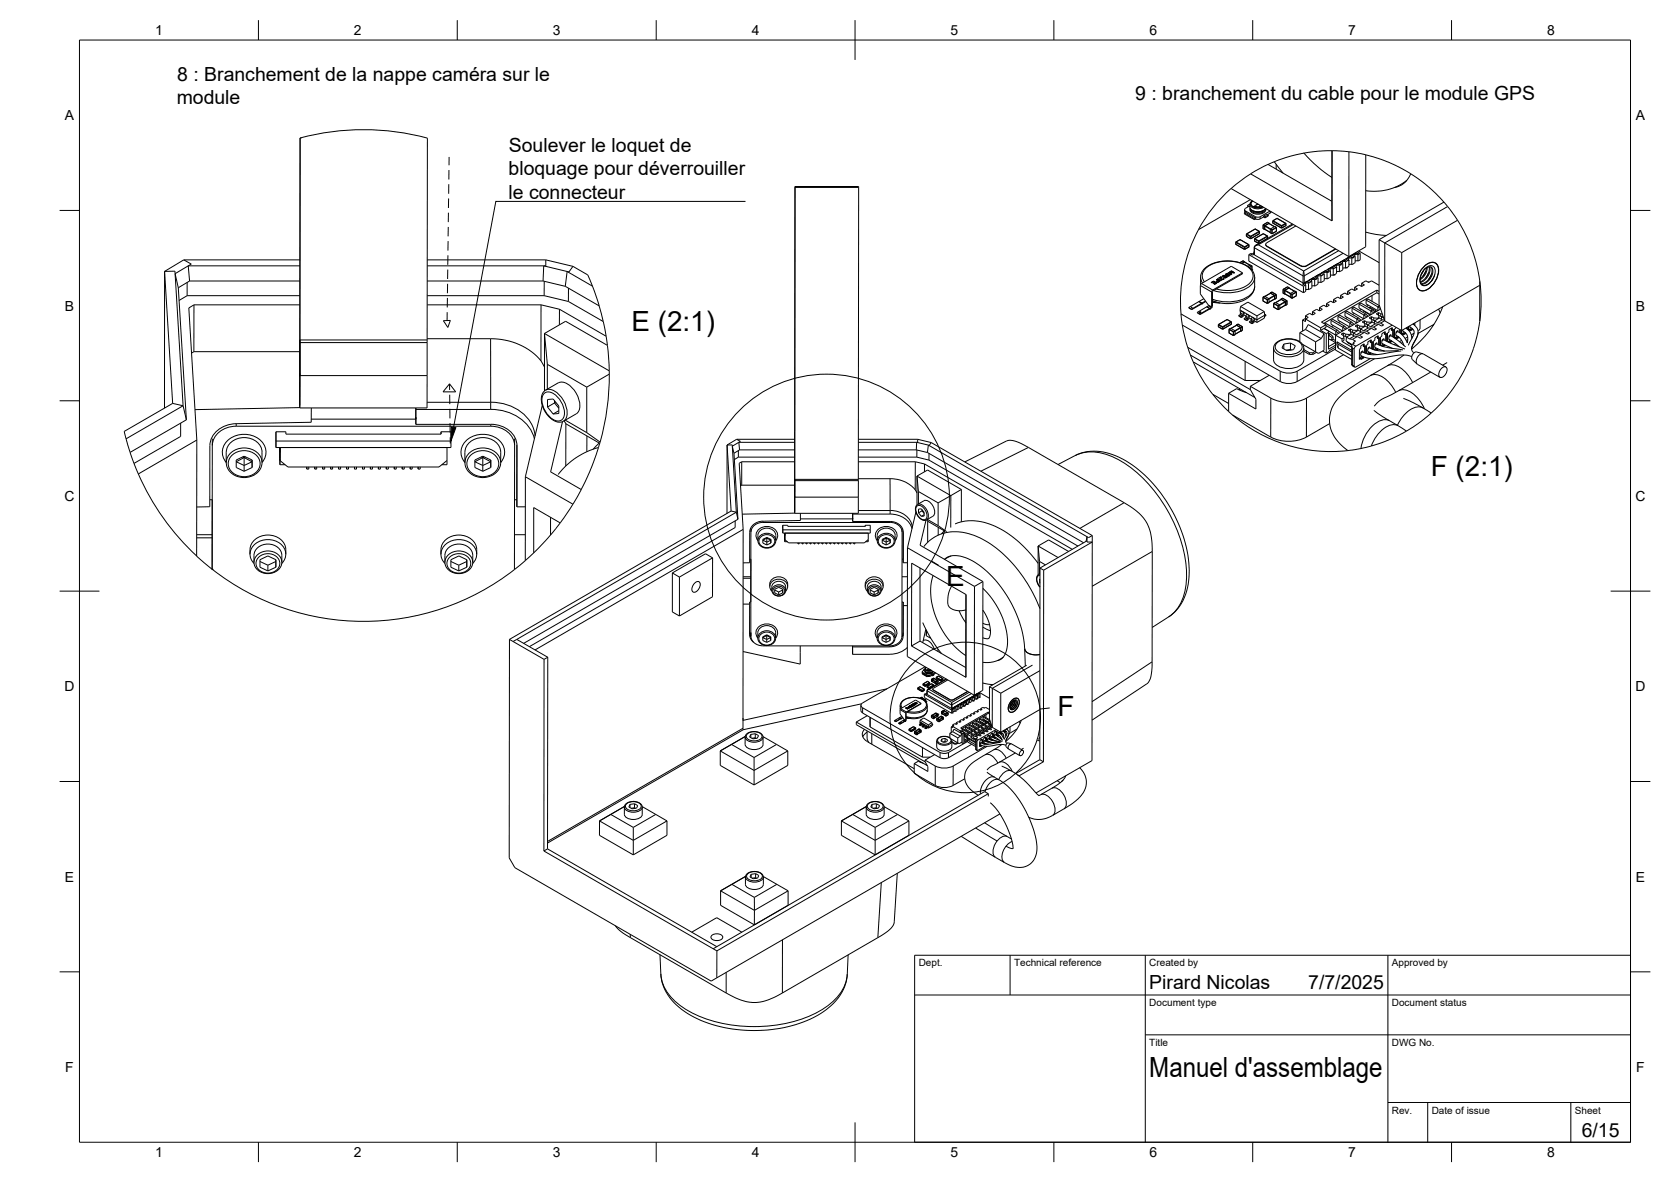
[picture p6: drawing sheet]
<svg xmlns="http://www.w3.org/2000/svg" width="420mm" height="297mm" viewBox="0 0 420 297" stroke-linecap="round" stroke-linejoin="round" font-family="sans-serif">
<defs><g id="words">
<g font-size="7">
<text x="158.8" y="83.3">E (2:1)</text>
<text x="359.8" y="119.7">F (2:1)</text>
<text x="237.9" y="147.2">E</text>
<text x="265.9" y="179.9">F</text>
<text x="289" y="270.6">Manuel d'assemblage</text>
</g>
<g font-size="4.9">
<text x="44.6" y="20.3">8 : Branchement de la nappe caméra sur le</text>
<text x="44.4" y="26.1">module</text>
<text x="285.5" y="25">9 : branchement du cable pour le module GPS</text>
<text x="128" y="38.2">Soulever le loquet de</text>
<text x="127.9" y="44.1">bloquage pour déverrouiller</text>
<text x="127.9" y="49.9">le connecteur</text>
<text x="289" y="248.5">Pirard Nicolas</text>
<text x="329" y="248.5">7/7/2025</text>
<text x="397.7" y="285.7">6/15</text>
</g>
<g font-size="3.5">
<text x="39" y="8.8">1</text>
<text x="89" y="8.8">2</text>
<text x="139" y="8.8">3</text>
<text x="189" y="8.8">4</text>
<text x="239" y="8.8">5</text>
<text x="289" y="8.8">6</text>
<text x="339" y="8.8">7</text>
<text x="389" y="8.8">8</text>
<text x="16.3" y="30.2">A</text>
<text x="411.3" y="30.2">A</text>
<text x="16.3" y="78">B</text>
<text x="411.3" y="78">B</text>
<text x="16.2" y="125.9">C</text>
<text x="411.2" y="125.9">C</text>
<text x="16.2" y="173.7">D</text>
<text x="411.2" y="173.7">D</text>
<text x="16.3" y="221.6">E</text>
<text x="411.3" y="221.6">E</text>
<text x="16.4" y="269.4">F</text>
<text x="411.4" y="269.4">F</text>
<text x="39" y="290.8">1</text>
<text x="89" y="290.8">2</text>
<text x="139" y="290.8">3</text>
<text x="189" y="290.8">4</text>
<text x="239" y="290.8">5</text>
<text x="289" y="290.8">6</text>
<text x="339" y="290.8">7</text>
<text x="389" y="290.8">8</text>
</g>
<g font-size="2.5">
<text x="231" y="242.9">Dept.</text>
<text x="255" y="242.9">Technical reference</text>
<text x="289" y="242.9">Created by</text>
<text x="350" y="242.9">Approved by</text>
<text x="289" y="252.8">Document type</text>
<text x="350" y="252.8">Document status</text>
<text x="289" y="262.9">Title</text>
<text x="350" y="262.9">DWG No.</text>
<text x="350" y="279.9">Rev.</text>
<text x="360" y="279.9">Date of issue</text>
<text x="396" y="279.9">Sheet</text>
</g>
</g></defs>
<!-- layer: Visible -->
<g fill="none" stroke="#000" stroke-width=".25">
<path d="M75.5 34.7h.1M75.5 34.7l-.1 66.8M75.5 34.7a61.8 61.8 0 0 1 32 0l-.1 59.7M327.9 38.5a37.9 37.9 0 0 0-7.5 2.1M327.9 38.5a34 34 0 0 0 7 6.1M334.9 37.9l-3.8 .1-3.2 .5M334.9 37.9h.1M334.9 37.9v17.6M335 37.9l4.2 .2M339.2 38.1v26.4M339.2 38.1l4.2 .8M343.4 38.9l6 2 5.3 2.8"/>
<path d="M343.4 38.9v23.1l-4.2 2.5M199.9 46.9h16v.2M199.9 46.9l-.1 82.1h16v-4.1M199.9 46.9v.2h16M215.9 47.1l-.1 73.4M301.3 57.7a37.8 37.8 0 0 0-4.3 21.2M309.5 47.4a37.8 37.8 0 0 0-8.2 10.3M309.5 47.4l29.7 17.1M312.9 53.5v.2l2.5 1.5M312.9 53.5l.3-.2 2.5 1.5M312.9 53.5l2.5 1.5M312.9 52.7v.5"/>
<path d="M312.9 53.2l.1 .2M313.4 58.9v.4M313.4 59.3l1.1 .7M313.7 51.6l.6-.3v.8a2.39 2.39 0 0 0 3.7 .6l.2-.3M313.7 51.6l.6 .4-.3-.1-.8 .5-.2 .5 2.7 1.6M313.7 51.6l.1 .4M314.3 52.5a1.57 1.57 0 0 0 2 1.3 1.57 1.57 0 0 0 2-1.3M314.3 52.3a1.58 1.58 0 0 0 2.1 1.3h.4a1.57 1.57 0 0 0 1.5-1.2M314.4 50.2l-13.1 7.5M314.5 43.7l20.4 11.8M314.5 52.5a2.35 2.35 0 0 0 3.6 0M314.9 50.5a.98 .98 0 0 0-.5 1.2 .98 .98 0 0 0 1 .7l1.3 .1 1-.4"/>
<path d="M314.9 50.5a.79 .79 0 0 0-.5 .7 .79 .79 0 0 0 .6 .8 2.89 2.89 0 0 0 2.5 0M314.9 52.9h.1M315 52.9l1.3 .3 1.3-.3M315 50.5a.73 .73 0 0 0-.4 .7 .73 .73 0 0 0 .5 .7l.9 .3 1.5-.3M315.4 55v.2M315.6 57.6l1.1 .6v.5M315.7 57.6l-2.3 1.3M315.7 54.8l-.3 .2M315.7 54.5l.6 .1 .5-.1M315.7 55l-.3 .2M315.8 51.8l-.7 .2M315.8 52.1h-.1"/>
<path d="M316.2 51.3l-.4 .2v.7M316.7 58.7l-2.2 1.3M316.7 51.5l.1 .7M316.8 51.8l.6 .2M316.8 51.8h.1M317.6 57.4l.4 .3M317.6 58.7l-2.1 1.3-.1 .5 1.1 .7M317.6 56.5v.9M317.6 56.5h.1M317.7 54.6l.4 .2M317.7 54.5a1.8 1.8 0 0 1-2 .5v-.2M317.7 58.7l1 .6"/>
<path d="M317.7 54.3l.4 .2M317.7 54.3v.2M317.7 52.9l-.1 .1M317.7 58.7h-.1M318 57.7h.1M318 57.6v.1M318 57.6l1.4 .8M318.1 54.5v.3M318.7 55.9l-1.1 .6M318.7 59.3v.1M318.7 59.4v.5M318.7 55.9l.4 .2"/>
<path d="M318.7 59.9h.1M318.8 41.3l.2 .1M318.8 41.3l16.1 9.3v4.9M318.9 41.3l-4.4 2.4-4.9 3.7M318.9 54v.3l-.8 .5M318.9 54l-.4-.2-.8 .5M318.9 54l-.8 .5M319 56.2l-1 .6v.9M319.1 56.1l-1.1 .7M319.1 56.2l1.3 .7M319.1 56.2h-.1M319.1 56.1v.1"/>
<path d="M319.3 53l-2.5 1.5M319.6 53.2l-.9 .7M319.9 58.7h-.1M320.4 40.6l2.2 2.9M320.4 40.6l-1.4 .7M320.5 56.9h.1M320.9 41.3v1.2M320.9 58.1l-1 .6M320.9 58.1v-.9l-.4-.3-1.1 .7v.9l.4 .2M321.1 54.9l-1 .6-.1 .5 2.2 1.3M321.1 54.9l2.2 1.3M322.3 57.3h-.1"/>
<path d="M323.3 56.7l-1 .6M323.3 56.2v.4M323.3 56.6v.1M325 56.3l-9.4 5.5-.2 .4v1.9l12.4 7 12.8-7.3M325.8 56.8l-7.3 4.2-.2 .2v.4l8.8 5.2 .7 .1 .7-.1 7.3-4.3M343.4 58.3l2.6 .6 2.6 .3M353.7 45.3a13.4 13.4 0 0 1-10.3 2.6M354.7 43.7l1 .6a38.7 38.7 0 0 1 7.4 6.5M354.7 43.7l-.2 .4a5.2 5.2 0 0 1-3.8 3M363.1 50.8l.9 1.1M363.1 50.8l-16.3 9.4M364 51.9l-15.8 9.2"/>
<path d="M364 51.9l2.5 3.5-14.1 8.1M366.5 55.3a37.8 37.8 0 0 1 5.6 15.4M41.4 68.2l2 33.2-12.2 7 .5 1.9M41.4 68.2v34.4M44 68.8l.8 3.5M44 68.8l2 33.2M44.8 72.3l2.1 33.2M47.1 71v3.3M47.1 74.3h28.3M47.1 74.3l-2.1 1.2M47.3 66.8h28.1M47.3 66.8l.4 3.8"/>
<path d="M47.3 66.8l-3.3 2M47.7 70.6h27.7M47.7 70.6l-2.9 1.7M48.8 76.6h26.6M48.8 76.6l-.1 11.8M48.8 76.6l-1.3 .8 2 33.2M75.4 65.3h-29.2l-4.8 2.9M107.4 65.3h29.8l6.9 1.6 3.7 2.2a59.6 59.6 0 0 1 3.9 11.7M107.4 76.6h28.6M107.4 70.6h29.1M107.4 66.8h29.3M107.4 74.3h29.4"/>
<path d="M136 76.6v14.1M136 76.6l4.7 1.1M136.5 70.6l5.6 1.4M136.7 66.8l5.9 1.4M136.7 66.8l-.2 3.8M136.8 74.3l6.1 1.5M136.8 70.7v3.6M140.7 77.7l11.7 6.8 .3 2.3M140.7 77.7v3.9M142.1 72l8.5 4.9M142.6 68.2l6.3 3.7M142.6 68.2l-.5 3.8"/>
<path d="M142.9 75.8l8.8 5M142.9 72.4v3.4M298.9 77.3l.7 .5M298.9 77.3l.7 .4M299.6 77.2l.2 .1M299.6 77.2h.1M299.6 77.2h-.1M299.6 77.7v.1M301.1 78.5l.7 .5M301.1 78.5l.7 .4M301.5 75.8h.1M301.5 75.8l.7 .4"/>
<path d="M301.5 78.4l.5 .2zM301.6 78.6l.1-.1zM301.6 78.4h.1M301.7 78.5h.1M301.8 78.5h.1M301.8 78.9v.1M301.8 71.7v2.2l2.1 2.9M301.9 71.5a4.8 4.8 0 0 1 .3-3.1 7.9 7.9 0 0 1 7.8-2.8 6.1 6.1 0 0 1 5.3 3.2l.2 3.2a4.8 4.8 0 0 1-4.3 4l-3.1 .3-2.1-.3-1.1-.4M301.9 78.4l-.1 .1M301.9 78.4h.1M302.1 71.2l-.3 .5M302.2 76.4h.1"/>
<path d="M302.2 76.4l-2.6 1.4M302.2 76.2l-2.6 1.5M302.2 76.2v.2M302.7 75.1l-3.8 2.2M303.1 75.7l-.9 .5M303.1 75.8h.1M303.1 75.8l-.9 .6M303.1 75.7v.1M303.4 77.1h.1M303.4 77.1l.7 .4M303.4 77.1l-2.3 1.4M303.9 76.8l-.5 .3"/>
<path d="M304.1 77.7h.1M304.1 77.7l-2.3 1.3M304.1 77.5l-2.3 1.4M304.1 77.5v.2M304.7 73.4l-.1 3.7-.5 .4M304.9 73.3v3.7l-.1 .3-.7 .4M304.9 76l1.8 .2M304.9 75.8l1 .1M304.9 72.9l-.2 .5M305.1 70.7l-.6 .3 .6-.2 .3 .1M305.1 70.6l.9 .5-.8 .3 .6-.3M305.1 70.7l.9 .4"/>
<path d="M305.1 70.6v.1M305.4 70.9l-.4 .3M305.8 71.1l-.3-.1-.5 .2M305.8 71.1h.1M305.9 70.2l.3 .3M305.9 70.2h.1M305.9 70.2l.8 .5M306.2 70.1l.7 .4M306.2 70l.7 .6 .1-.2M306.2 70.1h-.1M306.2 70v.1M306.2 70l.7 .5"/>
<path d="M306.2 70.5l-.5 .2 .6-.1 .2 .1M306.2 70.5l-.4 .3M306.5 70.7l-.5 .3M306.7 76.1v.1M306.7 70.7l-.7 .3M306.8 76.1l-.1 .1M306.9 70.5h.1M307 69.7h.1M307 69.7v.6a.42 .42 0 0 0 .7-.4M307 69.7l-.6 .2M307 70.4l-.2-.1 .1 .2M307 70.4h.1"/>
<path d="M307 69.5l-.6 .4M307 69.6l-.6 .3M307 69.5v.1M307 69.6h.1M307 69.5l.1 .1M307.1 70.2h.1M307.1 69.6v.6M307.1 70.2l.2 .1M307.3 70.2h.1M307.3 70.2v.1M307.4 69.4a.41 .41 0 0 0 .4 .3 .41 .41 0 0 0 .4-.3l.1 .1M307.4 69.4h.1"/>
<path d="M307.4 70.2h.1M307.4 69.3h.1M307.4 69.3v.1M307.4 70.2h-.1M307.5 69.5h.1M307.5 69.5l.1 .1M307.5 70.2h.1M307.5 70.2h-.1M307.5 69.3h.1M307.5 69.3h-.1M307.6 69.6h.1M307.6 70l-.1 .2"/>
<path d="M307.6 69.2l-.1 .1M307.6 69.6h.2M307.7 69.9v.1M307.7 69.9l-.1 .1M307.7 69.6h.1M307.8 69.2h.1M307.8 69.2h-.2M307.8 69.6h-.2M307.8 69.6h.1M307.9 69.6h.1M307.9 69.6h-.1M307.9 69.2l.1 .1"/>
<path d="M307.9 69.2h.1M308 69.8h.1M308 69.5h.1M308 69.5l-.1 .1M308 69.2v.1M308 69.2l.3 .2M308.1 69.4l-.3-.1-.3 .2M308.1 69.4l-.1 .1M308.1 69.8h.1M308.2 69.3h.1M308.2 69.8h.1M308.2 69.8h-.1"/>
<path d="M308.3 69h.1M308.3 69v.1M308.3 69.1h.1M308.3 69.4h.1M308.3 69.4l.1 .1M308.3 69.7l-.1 .1M308.3 69.5h.1M308.3 69.1h.2M308.3 69.5l.1 .1M308.4 69.6h.1M308.4 68.8h.1M308.4 69.6l-.1 .1"/>
<path d="M308.4 68.8l-.3 .1a.51 .51 0 0 0 .9 .2h.1M308.4 69.1h.1M308.4 69.5h.1M308.5 69.5h.1M308.5 68.8h-.1M308.5 69.5l-.2 .3h-.3M308.5 69.1h.1M308.5 69.1h-.1M308.6 68.7h.1M308.6 69.1h.1M308.6 69.1h-.1M308.6 68.7l.2 .1"/>
<path d="M308.6 68.7h.2M308.6 68.7l-.1 .1M308.7 69h.1M308.7 69l-.1 .1M308.8 69.3h.1M308.8 68.7v.1M308.8 68.8h.1M308.8 69.3l-.1 .1M308.8 69h.1M308.8 69h-.1M308.8 68.8l-.5 .2M308.9 68.5l.7 .6 .2-.2"/>
<path d="M308.9 68.5l-.1 .1M308.9 68.5l.6 .4M308.9 69.3h.1M308.9 69h.1M308.9 69h-.1M309 69.3h.1M309 69.3h-.1M309 69h.1M309.1 69.2l-.1 .1M309.1 69.2h.1M309.1 69.1v.1M309.1 69l.1 .1"/>
<path d="M309.1 69h.1M309.2 69.3h-.4M309.2 69v.2M309.2 69.1h.1M309.2 69v.1M309.2 69.2v.1M309.2 68.3h.1M309.2 68.3l1 .2M309.2 68.3l-.1 .1 .4 .5M309.2 68.3l-.1 .1M309.3 68.4l.5 .5M309.5 68.9h.1"/>
<path d="M309.6 68.1l.9 .4-.2 .2-1-.3M309.6 68.1l.8 .5M309.6 68.1h.1M309.6 68.1h-.1l.7 .4M310.2 68.5h.1M310.7 60.9l.1 .5 2.1 1.3M310.7 60.9l1.1-.7 2.2 1.3M311.5 79.3l.6 .5M311.5 79.3l.6 .3M311.8 77.9l.1 .7M311.8 77.9l.5 .3M311.9 78.7l-.1 .3-.3 .3"/>
<path d="M311.9 77l1.9-1.1 4.1 2.4M311.9 77l-.1 .9M311.9 77l4.1 2.4M312.1 79.6v.2M312.3 78.2l-.4 .4M312.3 78.2l.6 .3M312.4 68.6v.2l-7.5 4.5M312.4 68.6l-2.8-1.7-7.5 4.4M312.4 68.6l-7.5 4.3M312.5 65.6l-.8 .4M312.6 65.5l.4 .4M312.7 79.3l-.6 .5"/>
<path d="M312.7 79.1l.5 .3M312.9 78.5l-.2 .8M312.9 78.5l-.3 .4-.1 .5-.4 .2M312.9 65.8l-.6 .4M312.9 78.5l.7 .4M312.9 65.8l1.4 .8M312.9 65.8h.1M313.1 79.9l-.3 .1M313.5 79l-.4 .9M313.6 78.9l.6 .4M313.6 78.9l-.1 .1M313.8 66.9l.6-.3 .4 .2v1"/>
<path d="M313.9 79.8l-.1 .3M314 61.4v.6l-1.1 .6M314 64l13.7 7.9M314 64v1.6l13.7 8M314.1 79.9l.5 .3-.1 .4-.3 .2M314.1 79.7l-.1 .6M314.2 79.3l-.1 .4M314.2 79.3l-.3 .5M314.2 79.3l.7 .4M314.4 63.8l-.4 .2M314.4 63.8l.5 .3 .5-.2M314.4 66.6h.1"/>
<path d="M314.6 63.7l-.2 .1M314.7 67.8h.1M314.9 79.7l-.3 .5M314.9 79.7l.7 .4M315.3 63.3v.4M315.3 63.3h.1M315.4 63.2l-.1 .1M315.4 63.6l-.8 .1M316 79.4v1.6M316.5 61.2h.1M317.6 75.6h.1M317.6 75.7l1.1 .5 .4-.2"/>
<path d="M317.6 74.7v.9M317.9 78.3l.1 .9M317.9 78.3l-1.9 1.1M318 78.9l.3 .2M318 74.5l-.4 .2M318 74.4h.1M318 79.2l-.1 .8-1.9 1M318 79.2l-2 1.2-.4-.3M318 74.5l1 .6M318 79.3h.1M318.2 61.5l.3 .4 8.6 5M318.2 61.4v.1"/>
<path d="M318.3 79.1l-.3 .4M318.3 79.1l-.3 .2M319.1 75.1v.9M319.1 76h.1M319.4 73.7l1.1 .5M319.4 73.6l.4-.2 1.1 .6v1M319.4 73.7l-1.3 .8M319.4 73.7h.1M319.5 73.7l.9 .5M320.3 76.3v.9l1 .6M320.3 76.2l.4-.2 1.1 .6v1M320.3 76.2v.1"/>
<path d="M320.4 75.2h.1M320.4 74.2l.1 .1M320.5 75.2l-1.4 .8M320.5 74.2v1M320.5 74.3v.8M320.5 75.1h.1M320.9 75l-.4 .2M321.4 77.8h.1M321.8 77.6l-.4 .2M321.8 77.6h.1M322.1 75.2v.1M322.1 75.2l1.1 .6v1"/>
<path d="M322.1 75.2l-1.3 .8M322.1 75.2h.1M322.5 75l-.4 .2M322.5 75l1.1 .6v.9M322.5 75h.1M322.6 72.8v.8M322.6 73.6l.5 .3M322.7 72.7h-.1M323 73.9h.1M323.1 73.8h.1M323.1 73.9l1.3 .7M323.1 72.9l-.1 1"/>
<path d="M323.1 76.7l.1 .1M323.1 72.9v.1M323.1 75.8l.1 .1M323.2 76.7l-1.4 .8M323.2 75.9v.8M323.2 76.7h.1M323.6 76.5l-.4 .3M323.7 72.1l-1.1 .6M323.8 72.1h-.1M323.8 72.1l.3 .2M324.1 72.3l-1 .6M324.1 72.4l1.4 .8"/>
<path d="M324.1 72.4l-1 .5M324.1 72.3v.1M324.4 73.8v.9M324.4 74.7l.4 .3M324.5 74.7h.1M325.5 73.1l-1 .7M325.6 73.1h-.1M325.6 73.1l.4 .3v.9l-1.1 .6M327.1 66.9l.7 .1 .7-.1M327.7 71.9v1.7M328.1 71.7h.1M328.1 73.3h.1"/>
<path d="M328.1 73.3l-.4 .3M328.1 71.7l-.4 .2M328.3 79.4v.6M328.3 79.4l.7 .4-.7 .4M328.3 72.8h.7M328.3 71.6l-.2 .1M328.3 71.6v1.6l-.2 .1M328.7 70.7h.1M328.7 70.7l.5 .4zM328.7 70.7l-1.2 .7 .6 .3M328.7 70.7l-1.1 .7M329 71.2v1.6"/>
<path d="M329 71.2h-.7l-.1 .1 .1 .3M329.2 72.7l-.2 .1M329.2 72.7h.1M329.9 70.7v1.6l-.7 .4M329.9 70.7l-.9 .5M329.9 71.9h.7M330 78.3l.7 .4-.7 .4-.7-.4-1 .7M330 79l-.1 .1M330 78.3v.7M330 79l.2 .1M330.2 69.8l-1.1 .7 .5 .3M330.2 69.8l.6 .4"/>
<path d="M330.2 69.8v.1M330.6 70.3l.8-.5v1.6l-.8 .5M330.6 70.3v1.6M330.6 70.3h-.7l-.1 .1 .1 .3M330.8 70.2h.1M330.8 71.8h.1M331.2 71.5v.1M331.4 71h.7M331.8 68.9h.1M331.8 68.9l-1.2 .7 .6 .3M331.8 68.9l.5 .4M331.8 78h-.2"/>
<path d="M331.8 77.3l.7 .4-.7 .4-.7-.4-1.1 .6M331.8 77.3v.7M331.8 78h.1M332.1 69.4v1.6M332.1 69.4h-.7l-.1 .1 .1 .3M332.2 68.7l.6 .3M332.3 70.9h.1M332.3 70.9l-.2 .1M332.3 69.3h.1M332.8 69h.1M332.8 70.6v.1M332.8 70.7l-.5 .2"/>
<path d="M333 70.1h.7M333 68.9v1.6l-.2 .1M333 68.9l-.9 .5M333.3 68.1l-1.1 .6M333.3 68l-1.1 .7M333.3 68l.6 .4M333.3 68v.1M333.3 68.1l.6 .3M333.5 76.3l.7 .4-.7 .4-.7-.4-1 .6M333.5 76.9l-.1 .1M333.5 76.3v.6M333.5 76.9l.2 .1"/>
<path d="M333.7 68.5v1.6M333.7 68.5h-.7l-.2 .1 .2 .3M333.9 70h.1M333.9 68.4h.1M334.3 68.1h.1M334.5 68v1.6l-.8 .5M334.5 68l-.8 .5M334.5 69.2h.7M334.9 67.1h.1M334.9 67.1l-1.2 .7 .6 .3M334.9 67.1l.5 .4M335.2 67.6h-.7l-.1 .1 .1 .3"/>
<path d="M335.3 75.3l.7 .4-.7 .4-.7-.4-1.1 .6M335.3 75.9l-.1 .1M335.3 75.3v.6M335.3 75.9l.1 .1M335.4 69.1h.1M335.4 69.1l-.2 .1M335.4 67.5l-.2 .1v1.6M335.4 67.5h.1M335.9 68.8v.1M335.9 68.9l-.5 .2M335.9 67.2h.1M335.9 67.2l.2-.1v1.6l-.2 .1"/>
<path d="M335.9 67.2l-.5 .3M335.9 62.6l-7.4 4.3M336.1 68.3h.7M336.4 66.2v.1M336.4 79.5v1l3 1.7v-1M336.4 79.5l.5-.3 3 1.7M336.4 79.5l3 1.7M336.4 66.3l-1.1 .6 .6 .3M336.4 66.2l.6 .4M336.8 66.7v1.6l.6-.3M336.8 66.7h-.7l-.1 .1 .1 .3M337 66.6h.1"/>
<path d="M337 68.2h.1M337.1 74.2l.7 .5-.7 .4-.7-.4-1.1 .6M337.1 74.9l-.2 .1M337.1 74.2v.7M337.1 74.9l.1 .1M337.4 66.3h.1M337.4 67.9v.1M337.6 66.2v1.6l-.2 .1M337.6 66.2l-.8 .5M337.6 67.4h.8M338 65.3h.1M338 65.3l-1.1 .7 .5 .3"/>
<path d="M338 65.3l.5 .4M338.2 78.5v.9l2.9 1.7M338.2 78.5l.4-.3 3 1.7M338.2 78.5l3 1.7M338.4 65.8h-.8l-.1 .1 .1 .3M338.5 67.3h.1M338.5 65.7l-.2 .1v1.6l.2-.1M338.5 65.7h.1M338.8 79.8l-.5 .3M338.8 73.2l.8 .4-.8 .4-.7-.4-1 .6M338.8 73.9l-.1 .1M338.8 73.2v.7"/>
<path d="M338.8 73.9l.2 .1M339 65.4h.1M339 67v.1M339 67.1l-.5 .2M339 65.4l-.5 .3M339.2 65.3l-.2 .1M339.2 65.3v1.6l-.2 .1M339.2 66.5h.7M339.5 64.4l-1.1 .7 .6 .3M339.5 64.4l.6 .4M339.5 64.4v.1M339.9 64.9h-.7l-.1 .1 .1 .3"/>
<path d="M340 77.4v1l2.9 1.7M340 77.4l.4-.2 3 1.7M340 77.4l2.9 1.7M340.1 66.4h.1M340.1 64.8h.1M340.5 66.1v.1M340.5 66.1l.2-.1v-1.6l-.8 .5v1.6M340.5 66.2l-.6 .3M340.6 78.8l-.5 .2M340.6 72.9h-.1M340.6 72.9h.1M340.6 72.2l.7 .4-.7 .4-.7-.4-1.1 .6"/>
<path d="M340.6 72.2v.7M340.7 63.6v.1M340.7 63.7l-.1 .1M340.7 65.6h.7M341.1 63.5v.1M341.1 63.6l-1.1 .6 .5 .3M341.1 63.5l.6 .4M341.3 63.3l.7 .4M341.4 64v1.6M341.4 64h-.7l-.1 .1 .1 .3M341.6 79.9l-.4 .3M341.6 79.9l.6 .6"/>
<path d="M341.6 63l5.2 3M341.7 63.9h.1M341.7 65.5h.1M341.7 63.9l-.3 .1M341.7 65.5l-.3 .1M341.7 76.4v1l3 1.7M341.7 76.4l.5-.3 2.9 1.8M341.7 76.4l3 1.7M342 63.7v1.6l-.3 .2M342 63.7l-.3 .2M342.3 77.7l-.4 .3M342.4 71.2l1-.6 .7 .4 .7-.4 2 1.1"/>
<path d="M342.4 71.2l.7 .4-.7 .4-.7-.4-1.1 .6M342.4 71.8l-.2 .1M342.4 71.2v.6M342.4 71.8l.1 .1M342.9 78.1h-.1l1.6 1 .1-.1M342.9 79.1v1M342.9 79.1l.8 .6M343.4 78.9l-.5 .2M343.4 78.9l.6 .6M343.5 75.4v1l2.9 1.7M343.5 75.4l.4-.3 3 1.7M343.5 75.4l3 1.7"/>
<path d="M343.6 78.5l-.1 .1M344 70.9h.3M344.1 76.7l-.5 .3M344.4 77.2l-.2 .1M344.4 77.2l1.6 .9-.3 .2M344.4 77.2v.2M344.7 78.1v1M344.7 78.1l.7 .5M344.8 79.6l-.5 .3 .5 .3M344.8 79.6l.6 .3M344.8 79.6v.6M345 74.3v1.4"/>
<path d="M345.1 77.9l-.4 .2M345.1 77.9l.7 .6M345.4 79.9l1 .1M345.4 79.9v.6M346.2 72.9l-13.9 8 1.1 .7M346.2 72.9l.6 .3M346.2 73.6l.6 .3M346.2 73.6l-13.4 7.7M346.2 72.9v.7M346.4 80v.2M346.5 77.1v1M346.5 77.1l.6 .5"/>
<path d="M346.6 79.2l.6 .3M346.6 79.2l.2 .6M346.6 78.5l-.5 .4 .5 .3M346.6 78.5l.6 .4M346.6 78.5v.7M346.8 79.8l-.4 .2M346.8 79.8v.2M346.8 60.2v16.3l1.4 4.1M346.8 60.2l1.4 .9M346.9 76.9l-.4 .2M347.2 77.7l-11.4 6.5v3.8l4.1 2.3M347.2 79.5l.3 .1"/>
<path d="M347.2 78.9h.4M347.2 78.9v.6M347.4 79.6l-.1 .6M347.4 79.6l.5 .3M347.7 79.4l-.3 .2M348.2 61.1v19.5M348.2 61.1l4.2 2.4M352.4 63.5v19.6M357.4 71.4a3.2 3.2 0 0 0 2.6-4.1 1.15 1.15 0 0 0-1.7 .3 3.2 3.2 0 0 0-.8 4l.1 .1M357.9 67.2a2.48 2.48 0 0 1 3.2-.9 3.6 3.6 0 0 1-.2 4.3l-.4 .7a3.4 3.4 0 0 1-3.3 1.7 2.48 2.48 0 0 1-.8-3.3l.6-1.3zM357.9 67.2a2.51 2.51 0 0 1 3.2-1 3.7 3.7 0 0 1-.2 4.4l-.4 .7a3.4 3.4 0 0 1-3.3 1.7 2.51 2.51 0 0 1-.8-3.3l.6-1.3zM357.9 68.1l-.5 .9"/>
<path d="M358.4 67.4a3.7 3.7 0 0 0-1.1 4l.3 .3M358.4 67.4a1.35 1.35 0 0 1 2.3 0 3.2 3.2 0 0 1-.4 2.7M358.5 68.2l-.7 1.2M358.7 67.3a4.3 4.3 0 0 1-1.6 2.8M358.9 67.2a3.8 3.8 0 0 1-1.8 3.1M359.2 68.6l-.7 1.2M359.3 67a3.6 3.6 0 0 1-2.2 3.8M359.4 67a3.5 3.5 0 0 1-2.2 4M359.7 67.1a2.75 2.75 0 0 1-.8 3.5l-.7 .4-.9 .3M359.9 69l-.7 1.2M360.3 70.1a2.52 2.52 0 0 1-2.7 1.5M360.3 70.1a2.64 2.64 0 0 1-2.4 1.7l-.3-.2"/>
<path d="M360.8 69l-.9 1.6M361.7 77.7l.4 1M362.8 77.1a24.9 24.9 0 0 1-7.9 10.6M372.1 70.7v10.1l-.6 3.1-1.1 3.9a37.6 37.6 0 0 1-10.5 16M372.1 71.7l-19.7 11.4M372.1 70.7a37.8 37.8 0 0 1 0 10M48.7 88.4h26.7M48.7 88.4l-.5 .3M75.4 94.4h32M75.4 86.1h32M107.4 85.1h16a16.3 16.3 0 0 1 12.6 5.6M107.4 85.4h-32v17.1h32v-8.1"/>
<path d="M136 90.7l.9 1.5M136.7 98.5l3.7-2.3a3 3 0 0 1 3.4 1.2 6.1 6.1 0 0 1 1.8 5.8l-.7 .8-3.2 1.8a3.6 3.6 0 0 1-4.2-1.7 5 5 0 0 1-.8-5.6zM136.9 83.8l16.3 9.4M136.9 83.8l.7 7.8M136.9 83.8l5.3-3.1 10.5 6.1M136.9 83.8v14.5M137.6 91.6l9.9 5.7M137.6 91.6v6.2M147.5 97.3v11.4M151.7 80.8l.7 3.7M152.7 86.8l.5 6.4M153.2 94l-5.7 3.3"/>
<path d="M153.2 93.2v.8M153.2 94a61.7 61.7 0 0 1-2.4 17.4M297.3 81.7l24.6 14.2 1.2 .4 1.3 .1 1.8-.5M298.6 87.3l14.5 8.3M298.6 87.3l-1.1-4.2-.6-4.2 25 14.4 1.2 .4 1.3 .1 1.8-.5M298.6 87.3a36.8 36.8 0 0 0 6.3 11.8M299.3 89.2l15.1 8.7M300 90.9l15.5 9M304.9 99.1l4 2.3M306.3 82.1l1.2 .6M306.3 81.6v.5M308.9 98.8v4.6l-4-4.3"/>
<path d="M309 82.8v.9M309.1 83.6v.1M309.1 83.7l1 .6 .5-.2M309.5 82.5l-.4 .3M309.5 82.5h.1M309.5 82.5l1.1 .7M309.6 81.5v-.6l-1-.6-2.3 1.3M309.6 81.5l-2.1 1.2M310.6 83.2v.9M310.6 84v.1M310.9 81.7v.1M310.9 81.7l1 .6"/>
<path d="M310.9 81.7l-1.4 .8M310.9 81.7h.1M310.9 81.8l1 .5M310.9 97.7l-2 1.1M310.9 97.7l2.5 1M311.2 81.5l-.3 .2M311.3 81.5l1.1 .6M311.3 81.5h.1M311.9 83.2v.1M311.9 82.3l.1 .1M311.9 83.2l-1.3 .8M311.9 82.3v.9"/>
<path d="M312 83.2h-.1M312.4 82.1h.1M312.4 82.1v.9l-.4 .3M312.8 80v.2l.7 .4M312.8 80l.7 .4M313.1 90.8v4.8M313.1 95.6h3.8M313.5 80.4v.2M313.9 80.1l-.4 .3M313.9 80.3l-.4 .3M314.2 80.8v.2l.6 .4M314.2 80.8l.6 .4"/>
<path d="M314.4 97.1v.8l1.4 2.4v2.5l-6.9-4M314.4 97.1l5.1 2.9M314.8 81.2v.2M315.1 81l-.3 .2M315.4 80.7l.6 .3M315.6 80.1l-.3 .9-.5 .4M315.6 80.1l-.5 .9M319.2 94.3l-4.8 2.8M320.2 90.4a2.9 2.9 0 0 0 3 2.2 4.6 4.6 0 0 0 4.5-1.7l.1-3.4a3.3 3.3 0 0 0-3.8-2.4 3.4 3.4 0 0 0-3.8 2.4v2.9M322.8 86.5v1.2M324.5 87.8l.2 .2M324.5 87.8l-.1 .2"/>
<path d="M324.5 87.8l-1.1 .2M324.5 86.2l1.2 .7-.5 1-1.6 .2-1.3-.7 .5-.9M324.5 86.2l-1.7 .3M324.5 86.2v1.6M326.8 83.6v2.3M326.8 83.6l4 2.3M327.5 86.5l3.3 1.9M327.5 80.4v2.8M327.5 86.5v.1M327.8 88.3l1.4 .8M327.8 87.8l1.4 .9M328.3 80l-.8 .4"/>
<path d="M328.3 80.2v.6l-.8-.4M328.3 80.2l3.8 2.2M328.3 82.8l.7-1.2 3.9 2.2M328.3 80l.1 .1M328.3 82.8l3.9 2.3M328.3 82.8l-1.5 .8M329.2 89.1h.9M329.2 88.7h.9M329.2 88.7v.4M330.1 88.7v.4M330.6 88.3l-.5 .4M330.8 85.9v2.5"/>
<path d="M331 88.5l-.9 .6M332.1 83l1.4 .8M332.1 82.4v.6M332.2 85.1l-1.4 .8M332.6 88.2l.9 .5M332.9 82.5l4.5 2.7M332.9 82.5l-.8 .5M332.9 83.8v4.2l-1.4 .8-.7-.4M332.9 83.8l-.7 1.3M333.1 81.4l.3-.1 2.9 1.7M333.4 81.6l-1.3 .8M333.4 81.6v.7l-.5 .2"/>
<path d="M333.4 81.8l2.5 1.4M333.5 82.9h.1M333.5 83.8v4.9M334.1 83.2v4.6l1.7-1.1M334.1 83.5l-.6 .3M334.1 84.2v.1M334.1 85.2h.1M334.1 83.7l.5 .3M334.1 84.3v.9M334.1 84.3l.8 .5M334.1 85.2l.8 .2M334.5 85.4l1.3 .7-1.7 1"/>
<path d="M334.6 84l-.5 .3M334.6 84l.6 .6M334.7 80.5l.4-.3 3 1.8M334.7 80.5v1l2.9 1.7v-1M334.7 80.5l2.9 1.7M334.9 84.8v.6M335 84.4l.1 .1M335 84.5h.1M335.2 85.2l.6 .4M335.2 85.3l-.3 .1M335.2 84.6v.7M335.2 84.6l-.3 .2"/>
<path d="M335.3 81.8l-.5 .3M335.8 87.2l-2.3 1.5M335.8 87.7l-9.6 5.6M335.9 83.2v1M335.9 83.2l.7 .6M336.2 85.9l-.1 .8 .4 .8M336.2 85.9l3.7 2.1M336.2 85.9l.3 .6M336.3 83l-.4 .2M336.3 83l.6 .6M336.5 86.5l3.4 2M336.5 86.5v1"/>
<path d="M336.5 87.5l3.4 1.9M337 80.8l-.5 .3M337.4 85.8l2.5 1.4M337.4 85.2v.6M337.6 82.2l.8 .5M337.8 84.3l.5 .3M337.8 84.3l.1 .6M337.8 83.7l-.6 .3 .6 .3M337.8 83.7l.5 .3M337.8 83.7v.6M337.8 89.1l-11.6 6.8M337.9 84.9v.6l-.5 .3"/>
<path d="M337.9 84.9l-.5 .3M338.1 82l-.5 .2M338.1 82l.6 .6M338.3 84.6l.3 .1M338.3 84l1 .1M338.3 84v.6M338.6 84.7l-.1 1 .4 .3M338.6 84.7l.7 .5M338.9 86l1 .7M338.9 86l1.1 .6M339.3 85.2l.8 .1M339.3 84.1v.2"/>
<path d="M339.4 81.2l.7 .5M339.6 83.3l.5 .3M339.6 83.3l.1 .5M339.6 82.6l-.6 .4 .6 .3M339.6 82.6l.5 .4M339.6 82.6v.7M339.7 83.8l-.4 .3M339.7 83.8v.3M339.9 80.9l-.5 .3M339.9 80.9l.6 .6M339.9 86.9v4.6l.1 .4 .6 .4M340.1 85.3l.7 .4-.5 .4"/>
<path d="M340.1 83.6h.3M340.1 83h1M340.1 83v.6M340.3 86.1l.3 .1-.7 .5 .2 .8M340.3 86.1v.3M340.3 83.7v.6M340.3 83.7l.8 .4M340.5 84.4l-.7-.4-1.2 .7M340.5 84.4l-1.2 .8M340.5 84.4l.8 .2M341.1 84.1l.7 .2M341.1 83v.2"/>
<path d="M341.2 80.2v.9M341.2 80.2l.7 .5M341.3 82.3l.6 .3M341.3 82.3l.2 .5M341.3 81.6l-.6 .3 .6 .4M341.3 81.6l.6 .3M341.3 84.6l-1.2 .7M341.3 81.6v.7M341.5 82.8l-.4 .2M341.5 82.8v.2M341.8 90.1l.4-.2v.2M341.8 84.3l.8 .4-.5 .3-.8-.4"/>
<path d="M341.9 82.6h.3M341.9 81.9l1 .1M341.9 81.9v.7M342.1 82.7l-.1 .6M342.1 82.7l.7 .4M342.3 83.4l-.8-.4-1.2 .7M342.3 83.4l-1.2 .7M342.3 83.4l.8 .1M342.5 89.5l-.3 .2v-.3a8.6 8.6 0 0 0 6.4 .4l3.9-.6 1.4 .1 1.1 .3M342.7 89.8l-.5 .3M342.7 89.6v.2M342.7 89.8l.3 .1"/>
<path d="M342.8 86.5v.6h.2M342.8 83.1l.8 .1M342.9 82v.2M343 89.7v.2M343 89.9l-.8 .4v-.2M343 87.1v-.7l-.8 .5v.7l-.4 .2v2.5l.4-.2M343 87.1l.4-.2v1.9M343.1 83.5l-1.3 .8M343.1 81.2l.5 .4M343.1 81.2l.1 .6M343.1 80.6l-.6 .3 .6 .3M343.1 80.6l.5 .3"/>
<path d="M343.1 80.6v.6M343.2 87v1.7M343.2 81.8l-.3 .2M343.2 81.8v.2M343.6 83.2l.8 .5-.5 .3-.8-.5M343.6 81.6h.3M343.6 80.9l1 .1M343.6 80.9v.7M343.8 88.9l.1-.1 .1 .2M343.9 81.6l-.1 .7M343.9 81.6l.7 .5M344 87.7v-.3l.5-.2v.3a10.7 10.7 0 0 0 6.2 .6h1"/>
<path d="M344 82.4l-.7-.4-1.2 .7M344 82.4l-1.2 .7M344 82.4l.8 .1M344.3 88.5l-.3 .2v-.4l2.3 .8M344.5 88.8l-.4 .2M344.5 88.6v.2M344.5 88.8l.2 .1M344.6 85.5v.6l.2-.1M344.6 82.1l.8 .1M344.6 81v.2M344.7 88.7v.2M344.7 88.9l-.3 .2"/>
<path d="M344.8 86v-.6l-.9 .5v.7l-.3 .1v2.2M344.8 86l.3-.2v2M344.8 80.2l.6 .3M344.8 80.2l.2 .6M344.8 82.5l-1.2 .7M344.9 86v1.7M345 80.8l-.4 .2M345 80.8v.2M345.4 82.2l.7 .5-.5 .3-.8-.5M345.4 80.5l.3 .1M345.5 87.9l.2-.1v.2M345.6 80.6v.6"/>
<path d="M345.6 80.6l.8 .5M345.6 90.2l-17.1 9.8M345.7 86.7v-.3l.5-.3a1.08 1.08 0 0 0 1 .8l2 .5 3.6 .5M345.8 81.4l-.7-.5-1.2 .7M345.8 81.4l-1.2 .7M345.8 81.4l.8 .1M346 87.5l-.3 .1v-.3l2.5 .9M346.3 87.7l-.5 .3M346.3 87.6v.1M346.3 87.7l.2 .2M346.3 89.1h.1M346.4 81.1l.7 .1"/>
<path d="M346.4 84.5v.6l.2-.1M346.5 87.7v.2M346.5 87.9l-.4 .2M346.6 85v-.6l-.9 .5v.6l-.4 .2v2.1M346.6 85l.3-.2v2M346.6 81.5l-1.2 .7M346.7 84.9v1.8M347.1 81.2l.8 .4-.5 .3-.8-.4M347.5 85.7v-.3l.5-.3v.3l.6 .4 4.7 1.9M347.6 80.4l-.8-.5-1.2 .7M347.6 80.4l-1.2 .7M347.6 80.4h.5"/>
<path d="M347.8 86.5l-.3 .1v-.3l2.6 1.3M347.9 88.2h-.1M348 86.7l-.5 .3v-.2l-.2 .1M348 86.6v.1M348 86.7l.3 .1M348.1 83.5v.6l.2-.1M348.2 80.6l-1.1 .6M348.2 80.6l4.2 2.5M348.3 86.8l-.5 .3M348.3 86.7v.1M348.3 84v-.7l-.8 .5v.7l-.4 .2v2.2M348.3 84l.4-.2v2"/>
<path d="M348.5 83.9v1.8M349 85.9l.2-.1 .1 .2M349.3 84.7v-.3l.5-.3v.3l1.5 1 2.1 1.8M349.3 86v.1M349.3 86h-.1M349.5 87.3l-.3 .1M349.5 85.4l-.2 .2v-.3l2.6 1.9M349.8 85.7l-.5 .3M349.8 85.6v.1M349.8 85.7l.2 .1M349.9 82.5v.5h.2M350 85.7v.1"/>
<path d="M350 85.8l-.6 .4M350.1 81.7l-9.4 5.5-.2 .5 .1 4.5h.3l3.7-2.1M350.1 83l.4-.2-.1 2M350.1 83v-.7l-.9 .5v.7l-.3 .2v2.2M350.1 87.5v.1M350.2 82.9v1.8M350.9 86.4l-.3 .2M351 82.2v.3l-.4 .2v2.2l.4-.1v.2M351 83.7v-.4l.5-.2v.3a5.2 5.2 0 0 1 2.4 2.8M351 85l-.1 .1M351.3 84.4l-.3 .2v-.3l1.1 .8 .9 1.8M351.4 86.8l-.2 .1"/>
<path d="M351.6 84.7l-.6 .3M351.6 84.6v.1M351.6 84.7l.2 .1M351.8 84.8h.1M351.8 84.8l-.8 .4v-.2M352 82.8v.9M352.2 83v.8M352.3 88.2l-2.6 .3a11.6 11.6 0 0 1-6 .4l-1-.4v-.3l-.5 .3v.3M352.4 83.1v.9M352.4 83.9l.4-.2v.3M352.4 85.5l-.5 .4M352.7 86l-.4 .2"/>
<path d="M352.8 84l-.3 .1M353 89.2l-3.1 2.1-5.4 3.1a25.8 25.8 0 0 0-9 7 8.2 8.2 0 0 0 2.3 11l1.1 .8M353.1 83.4l-.3 .2v-.4a2.3 2.3 0 0 1 1.1 3M353.3 83.6l-.5 .3M353.3 83.6h.1M353.3 83.6l.2 .1M353.5 82.5a2.79 2.79 0 0 1 1.5 2.6M353.5 83.8l-.7 .4v-.2M353.8 82.3v.4M353.9 84.7l-.6 .4M354 82.2v.6M354 85.3l-.4 .2"/>
<path d="M354.2 82.1v.9M354.2 82.9l.3-.2 .1 .2M354.6 82.9l-.3 .2M354.8 82.4l-.2 .1v-.3l.2 .1a1.45 1.45 0 0 1 .4 2.4l-1.1 2.1M355.1 82.6l-.5 .3M355.1 82.6h.1M355.1 82.6l.1 .1M355.2 81.4a2.63 2.63 0 0 1 .6 4.2 2.72 2.72 0 0 0-.8 2.5l.5 .6M355.3 84.6l-.3 .1M355.3 82.8l-.7 .4v-.3M355.5 81.3v.3M355.6 83.7l-.7 .4"/>
<path d="M355.7 81.2v.6M356.4 91.6l5.6 3.2M356.4 91.5a1.73 1.73 0 0 1 1.5-2.6l5.6 3.3M356.6 83.1v.1M357.1 80.4v2M357.1 82.4l-.5 .7M357.8 88.9l-1.6-.5a1.35 1.35 0 0 0-1.1 1.9l1.2 1.2M359.7 93.5l-10.8 6.2a7.2 7.2 0 0 0-3.4 2.4M360.3 81.7l-3.7 2.1M360.6 81.5l-.3 .2M362.5 92.5a.77 .77 0 0 1 1.3 0 1.95 1.95 0 0 1-1.6 2.4 1.29 1.29 0 0 1 0-2zM363.9 91.1l-1.1 .7"/>
<path d="M31.7 110.3l1 3.4M33.7 116.4l1.1 2.7M34.8 119.1a61.8 61.8 0 0 0 14.7 20.6M46 102l-14.3 8.3M46 102l.9 3.5M46.9 105.5l-14.2 8.2 1 2.8 11.7-6.8v-3.4M49.5 110.6l-.1 29.2 3.9 3.3M49.5 110.6l-14.7 8.5M52.8 112l-.1 15.3-3.2 .1M57.9 111.3a5 5 0 0 1 7.7 1 9.6 9.6 0 0 1 .3 4.3 4.7 4.7 0 0 1-7 2.8 3.7 3.7 0 0 1-2-3.1 5.8 5.8 0 0 1 .6-4.5zM61 114.8l.4 .2M61.4 114.6l-2 1v1.9l2 .9"/>
<path d="M61.4 114.6l2 1v1.9M61.4 114.7v3.7M61.4 115l-2 1 2 1 2-1M61.4 115l2 1M61.8 114.8l-.4 .2M63.4 116v1.5M63.4 117.5l-2 .9M69.4 108.5h2.5v.6h39v-.6h2.5v4h-44zM69.4 110.8h44M75.4 102.4l-26.4 .5M77.1 117.4v.5h.5v-.5M78.3 105.3h26.3"/>
<path d="M78.3 102.5v3.6l-18.9 .4a6.2 6.2 0 0 0-6.6 5.5M79.1 117.4v.5h.5v-.5M81.1 117.4v.5h.5v-.5M83.1 117.4v.5h.5v-.5M85.1 117.4v.5h.5v-.5M87.1 117.4v.5h.5v-.5M89.1 117.4v.5h.5v-.5M91.1 117.4v.5h.5v-.5M93.1 117.4v.5h.5v-.5M95.1 117.4v.5h.5v-.5M97.1 117.4v.5h.5v-.5M99.1 117.4v.5h.5v-.5"/>
<path d="M101.1 117.4v.5h.5v-.5M103.1 117.4v.5h.5v-.5M104.6 102.9h18.8a10.8 10.8 0 0 1 11 7.4M104.6 102.5v4.1h18.8M105.1 117.4v.5h.5v-.5M107.4 101.1h16a10.8 10.8 0 0 1 11 7.4l.1 1M112.4 115.7l-2 1.7h-38l-2-1.7v-3.2v4.3h1.3M112.4 112.5v4.3h-1.3M116.9 113.7a4.4 4.4 0 0 1 6.1-3.5 3.8 3.8 0 0 1 2.9 3.4v2.6a4.5 4.5 0 0 1-6.6 3.4 3.7 3.7 0 0 1-2.4-3.3v-2.6M119.4 116l2-1 2 1-2 1zM121 114.8l.4 .2M121.4 114.6l2 1v1.9l-2 .9"/>
<path d="M121.4 114.6l-2 1v1.9l2 .9M121.4 114.7v3.7M121.8 114.8l-.4 .2M123.4 106.6a6.1 6.1 0 0 1 6.6 5.4v15.4M129.4 110.2l-.1 32.9M129.4 112a5.5 5.5 0 0 0-6-4.9h-64a5.5 5.5 0 0 0-6 4.9l-.1 31.1M130 111.8v15.6M132.1 119.8l12 6.9 2.1-3.7M132.1 119.8v21.1M136.4 101.9l-4.3 17.9M137.7 102.3v-1.9l1.4-.1 1.4 1.7v1.9l-1.4 .1M137.7 102.3l1.4 1.7"/>
<path d="M139.4 100.7v.6M139.4 101.3l1.1 1.3M139.4 101.3l-1.7 1M139.8 101.2l-.4 .1M140.5 103.2l-1.4 .8M141.4 106l-2.9 12.6 7.7 4.4M141.9 105.8l.4 .7M142.1 105.6l5.4 3.1M142.3 106.5v10.6M142.3 106.5l8.5 4.9M147.5 108.7l3.4 2.4M147.6 109.5v4"/>
<path d="M150.5 112.5l-1.8 4.9-2.6 5.6M150.5 112.5a19 19 0 0 0-10.2 6.7M150.7 111.3l-1.5 1.6M150.8 111.4l-.3 1.1M182.8 111.8l1 16.6-55.7 32.3M182.8 111.8v17.2M184.1 112.1l.5 1.8M184.1 112.1l1 16.6M184.6 113.9l.9 16.6M185.7 113.2v1.7M185.7 114.9h14.1M185.7 114.9l-1.1 .6"/>
<path d="M185.8 111.2h14M185.8 111.2l.1 1.9M185.8 111.2l-1.7 .9M185.9 113.1h13.9M185.9 113.1l-1.3 .8M186.5 116h13.3M186.5 116v5.9M186.5 116l-.6 .4 1 16.6M199.8 110.4h-14.6l-2.4 1.4M215.8 116h14.3M215.8 110.4h14.9l3.4 .8 40.5 23.4v56.5l-14.1 8.2M215.8 113.1h14.6"/>
<path d="M215.8 111.2h14.7M215.8 114.9h14.7M230.1 116v7.1M230.1 116l2.4 .6M230.4 113.1l2.8 .6M230.5 111.2l2.9 .7M230.5 111.2l-.1 1.9M230.5 114.9l3.1 .7M230.5 113.1v1.8M230.6 119.6l2.6-1.5 8.5 4.9M230.6 119.6v7.3M230.6 119.6l8.5 5"/>
<path d="M230.6 119.6l.3 3.9M232.5 116.6v2M232.5 116.6l37.1 21.5M233.2 113.7l39.3 22.7M233.4 111.9l39.9 23M233.4 111.9l-.2 1.8M233.6 115.6l37.4 21.6M233.6 113.9v1.7M242.6 116.1l10.4-5.3a4.7 4.7 0 0 1 3.9 .7l25.8 14.8a12.2 12.2 0 0 1 6.4 6.9l.5 2.8 .1 2.6v28.8l-.3 2.6a3.1 3.1 0 0 1-1.1 1.9l-13.7 9.1M266 116.7l4.3-2.2a13.2 13.2 0 0 1 12.8 1.3 35.4 35.4 0 0 1 15.9 27.5 13.2 13.2 0 0 1-5.2 11.8l-4.1 2.6M308.9 103.4l1 .9M309.9 104.3l9.6 5.5a9.9 9.9 0 0 0 9 0l5.8-3.3"/>
<path d="M309.9 104.3a37.8 37.8 0 0 0 29 8.9M319.6 100a9.9 9.9 0 0 0 8.9 0M345.5 103.1l2.2 1.7 5.9 3.5M352.9 100.1l3.6 1.7 3.4 2M353.6 108.3l-3.5 1.9a38.6 38.6 0 0 1-11.2 3M359.9 103.8l-3.4 2.7-2.9 1.8M49.5 134.4h3.8M52.7 125.6h.7M64.5 139.7a3.8 3.8 0 0 1 6.3 1 3.2 3.2 0 0 1-4.1 3.4 2.75 2.75 0 0 1-2.5-1.5 2.75 2.75 0 0 1 .3-2.9zM71.9 139.3a4.4 4.4 0 0 0-6.1-4.6 4 4 0 0 0-3 4.6M110.8 138.1l.1 1.2M110.9 138.1a4.4 4.4 0 0 1 6-3.4 3.9 3.9 0 0 1 3 4.6"/>
<path d="M112.5 139.7a3.8 3.8 0 0 1 6.3 1 3.2 3.2 0 0 1-4.1 3.4 2.75 2.75 0 0 1-2.5-1.5 2.75 2.75 0 0 1 .3-2.9zM129.4 134.4h2.7M129.4 125.6h.6M130 127.4h2.1M134.2 138.9l-2.1 2M138.4 130v4.5M138.4 134.4l-4.2 4.5M138.4 134.4l2.5-3-6.7-3.8v11.3M144.1 126.7l-3.2 4.7M184.8 130.9v1.7l-51.7 29.9M185.1 128.7l-55.2 32 7.8 4.5M185.1 128.7l.4 1.8"/>
<path d="M185.5 130.5l-53.8 31.2M186.5 121.9h13.3M186.5 121.9l-.3 .2M186.9 133l-52.4 30.3M186.9 133l-.1 50.4M188.5 133.7v7.7h-1.6M188.8 133.7v26.2M191.8 131.3h32M191.8 135.7l1-.5 1 .5-1 .5zM191.8 131.3a2.81 2.81 0 0 0-3 2.4M191.8 131a3.2 3.2 0 0 0-3.3 2.7M192.6 135.2h.2"/>
<path d="M192.8 135.1l1 .4v1l-1 .5M192.8 135.1l-1 .4v1l1 .5M192.8 135.1v1.9M193 135.2h-.2M195.1 134.5a2.38 2.38 0 0 0-3.1-1.6 2.38 2.38 0 0 0-1.4 3.2 2.31 2.31 0 0 0 2.3 1.6 2.31 2.31 0 0 0 2.2-1.8v-1.3M196.8 132h1.3v.3h19.5v-.3h1.2v2h-22M196.8 132v.8M196.8 132v2M197.3 134v2.1h.7M197.3 135.6l1 .8h19l1-.8M199.8 129l-13.2 .2M199.8 120.8v4.1h16"/>
<path d="M199.8 120.8h16M200.7 136.4v.3h.2v-.3M201.3 130.4h13.1M201.3 129v1.8l-9.5 .2M201.7 136.4v.3h.3v-.3M202.7 136.4v.3h.2v-.3M203.7 136.4v.3h.2v-.3M204.7 136.4v.3h.2v-.3M205.7 136.4v.3h.2l.1-.3M206.7 136.4v.3h.2v-.3M207.7 136.4v.3h.2v-.3M208.7 136.4v.3h.2v-.3"/>
<path d="M209.7 136.4v.3h.2l.1-.3M210.7 136.4v.3h.2v-.3M211.7 136.4v.3h.2v-.3M212.7 136.4v.3h.2v-.3M213.7 136.4v.3h.2l.1-.3M214.4 129v2h9.4a3.1 3.1 0 0 1 3.3 2.7M214.4 129.2h9.4a5.5 5.5 0 0 1 5.5 3.7M214.7 136.4v.3h.2v-.3M215.8 120.3h8a8.1 8.1 0 0 1 6.3 2.8M215.8 128.3h8a5.3 5.3 0 0 1 5.6 4.2M215.8 120.5h-16v.3M215.8 120.5v.3"/>
<path d="M215.8 120.8v4.1M218.3 134v2.1h-.6M218.8 133.1h-22v.9M221.8 135.7l1-.5 1 .5-1 .5zM222.6 135.2h.2M222.8 135.1l1 .4v1l-1 .5M222.8 135.1l-1 .4v1l1 .5M222.8 135.1v1.9M223 135.2h-.2M223.8 131.3a2.8 2.8 0 0 1 3 2.4M225.1 134.5a2.35 2.35 0 0 0-3-1.7 2.35 2.35 0 0 0-1.5 3.1 2.28 2.28 0 0 0 2.2 1.8 2.28 2.28 0 0 0 2.3-1.8v-1.3M226.8 132.8v27a2.72 2.72 0 0 1-3 2.5h-32a2.84 2.84 0 0 1-3-2.5"/>
<path d="M227.1 133.6v7.8h1.1M228.2 137.7l-.1 27.3 16.9 9.7M228.2 137.7l16.8 9.7M230.1 123.1l.5 .8M230.3 128.7l-2.1 9M230.9 123.5v3.1M230.9 123.5l5 2.9M230.9 128.9v-1h.8l.7 .9v.9l-.7 .1M230.9 128.9l.8 .9M231.8 128.1v.3M231.8 128.4l.6 .6M231.8 128.4l-.9 .5"/>
<path d="M232 128.3l-.2 .1M232.3 137.4a10.6 10.6 0 0 1 12.5-2.9 30.6 30.6 0 0 1 15.3 15.2l1.4 3.2M232.4 129.4l-.7 .4M232.8 130.7l-1.4 6.3 15.7 9.1M233 130.6l.3 .4M233.2 130.5l2.7 1.6M233.3 131v5.3M233.3 131l4.3 2.5M234.6 129.7a2.6 2.6 0 0 0-1.2-3.8l-.8-.2-.3 .1-1.6 1a1.65 1.65 0 0 0-.3 2.2 2.21 2.21 0 0 0 2.4 1.7l1.7-1M235.9 126.4v5.7M235.9 132.1l2.1 1.5M235.9 132.5v2"/>
<path d="M237.4 133.4l-.7 .8M239.1 124.6v8M239.1 124.6l-3.2 1.8M239.1 139.7l-1.6 .9M240.2 131.7a13.5 13.5 0 0 1 12.1 1.7 31 31 0 0 1 8.7 8.2M241.7 123v8.1M241.7 123l-2.6 1.6M261 137.2l2.7-1.5 5 2.9M261 137.2l5 2.9M261 137.2v7.2M261 137.2l.4 3.9M273.3 134.9v1l-11.8 6.9"/>
<path d="M273.3 134.9l-.2 1.2M274.6 136.2l-12.2 7.1M53.3 143.1h.1M53.4 143a61.8 61.8 0 0 0 76 .1M65 140.1a3.3 3.3 0 0 1 5.3 .9 2.87 2.87 0 0 1-4.3 2.8 2.23 2.23 0 0 1-1-3.7zM65.4 140.7l2-1 2 1v1.8l-2 1-2-1zM65.4 141.1l2 .9M67.4 142v1.5M69.4 141.1l-2 .9M70.8 141.6a3.4 3.4 0 0 0-1.8-5.8 4.5 4.5 0 0 0-6.1 3.2 3.2 3.2 0 0 0 1 2.6M70.9 141.3a3.7 3.7 0 0 0-1.1-3.7 3.8 3.8 0 0 0-5.9 1.4v2.3M104.5 154.8h.1"/>
<path d="M113 140.1a3.3 3.3 0 0 1 5.3 .9 2.87 2.87 0 0 1-4.3 2.8 2.23 2.23 0 0 1-1-3.7zM113.4 140.7l2-1 2 1v1.8l-2 1-2-1zM113.4 141.1l2 .9M115.4 142v1.5M117.4 141.1l-2 .9M118.9 141.6a3.4 3.4 0 0 0-1.9-5.8 4.5 4.5 0 0 0-6.1 3.2 3.2 3.2 0 0 0 1 2.6M118.9 141.3a3.7 3.7 0 0 0-1.1-3.7 3.8 3.8 0 0 0-5.9 1.4v2.3M132.1 140.9l-2.7 2.2M169.1 144l1.7 1M169.1 144v9.8l1.7 1M170.8 145v9.8M174.7 146.5a.77 .77 0 0 1 1.3 0 1.95 1.95 0 0 1-1.6 2.3 1.29 1.29 0 0 1 0-1.9z"/>
<path d="M179.2 140.2l-1.8-1-8.3 4.8M179.2 140.2l-8.4 4.8M179.2 140.2v9.8l-8.4 4.8M186.8 151.8h1.7M186.9 144.9h1.9M188.5 151.8v7.7M188.5 140.5h.3M188.5 159.5l.4 1.2 .6 .7M188.5 159l.3 1.1M188.8 151.3h-.3v.5M191.2 157.8a2.44 2.44 0 0 1 3-.2 2.44 2.44 0 0 1 .8 2.9 2.3 2.3 0 0 1-2.3 1.7 2.3 2.3 0 0 1-2.2-1.9 2.46 2.46 0 0 1 .7-2.5zM192.6 159.6l.2 .1"/>
<path d="M192.8 159.5l-1 .5v1l1 .4M192.8 159.5l1 .5v1l-1 .4M192.8 159.5v1.9M193 159.6l-.2 .1M194.4 147.5a1.83 1.83 0 0 1 1.9-.5 1.83 1.83 0 0 1 1.3 1.4 1.78 1.78 0 0 1-1.8 1.4 1.78 1.78 0 0 1-1.7-1.4zM194.6 147.8a1.49 1.49 0 0 1 1.7-.4 1.49 1.49 0 0 1 .9 1.5 1.49 1.49 0 0 1-1.7 .8 1.49 1.49 0 0 1-1.1-1.6zM194.8 148.1l1-.5 1 .5v.9l-1 .5-1-.5zM194.8 148.3l1 .5M195.8 148.8v.7M196.8 148.3l-1 .5M197.5 148.5a1.74 1.74 0 0 0 .4-1.8 1.74 1.74 0 0 0-1.6-1.1 2.01 2.01 0 0 0-2.1 .5 2.01 2.01 0 0 0-.4 2l.3 .4M197.5 148.4a1.82 1.82 0 0 0-1.7-2.3 1.82 1.82 0 0 0-1.7 2.3"/>
<path d="M198.1 147.4a2.26 2.26 0 0 0-2.3-2.4 2.26 2.26 0 0 0-2.3 2.4M218.4 147.5a1.83 1.83 0 0 1 1.9-.5 1.83 1.83 0 0 1 1.3 1.4 1.78 1.78 0 0 1-1.8 1.4 1.78 1.78 0 0 1-1.7-1.4zM218.6 147.8a1.49 1.49 0 0 1 1.7-.4 1.49 1.49 0 0 1 .9 1.5 1.49 1.49 0 0 1-1.7 .8 1.49 1.49 0 0 1-1.1-1.6zM218.8 148.1l1-.5 1 .5v.9l-1 .5-1-.5zM218.8 148.3l1 .5M219.8 148.8v.7M220.8 148.3l-1 .5M221.2 157.8a2.44 2.44 0 0 1 3-.2 2.44 2.44 0 0 1 .8 2.9 2.3 2.3 0 0 1-2.3 1.7 2.3 2.3 0 0 1-2.2-1.9 2.46 2.46 0 0 1 .7-2.5zM221.6 148.5a1.74 1.74 0 0 0 .3-1.8 1.74 1.74 0 0 0-1.5-1.1 2.01 2.01 0 0 0-2.1 .5 2.01 2.01 0 0 0-.5 2l.3 .4M221.6 148.4a1.82 1.82 0 0 0-1.8-2.3 1.82 1.82 0 0 0-1.7 2.3M222.1 147.4a2.26 2.26 0 0 0-2.3-2.4 2.26 2.26 0 0 0-2.2 2.4M222.6 159.6l.2 .1"/>
<path d="M222.8 159.5l1 .5v1l-1 .4M222.8 159.5l-1 .5v1l1 .4M222.8 159.5v.2M222.8 159.7l-1 .5 1 .5M222.8 159.7v1M222.8 159.7l1 .5-1 .5M223 159.6l-.2 .1M226.8 151.3h.3v8.5a3 3 0 0 1-3.3 2.7l-9.4 .1M226.8 144.9h1.4M226.8 140.5h.3M227.1 159l-.3 1.1M227.1 152.2h1.1"/>
<path d="M229.2 141.5l13.7 7.9v20.8l-13.7-7.9zM231.3 142.7v18.4M232 156.4a33.3 33.3 0 0 0 4.7 7.8M232.8 158.1l-.8 3.4M232.9 158.3v1.5M232.9 159.8l1.2 .6M233 158.6l-.1 1.2M234.6 144.6a17.4 17.4 0 0 0 2.7 14.3 19.2 19.2 0 0 0 5.6 5.9M237.5 140.6a5.7 5.7 0 0 1 6.1-.1 27.7 27.7 0 0 1 12.8 15.9l.8 3.1 .4 2.9a1.59 1.59 0 0 0 .9 1.7M239.3 147.3a6.1 6.1 0 0 0-.6 5.2 4.3 4.3 0 0 0 4.2 .7M241.2 153.5l1.7 3M245 147.4v27.3"/>
<path d="M247.1 157.6l1.9 .9M247.1 153.3a7.6 7.6 0 0 1 1.6 7l-.5 .2-1.1-.2M247.1 147.9a18.9 18.9 0 0 1 6.1 14.9 3.3 3.3 0 0 1-2.5 3.2M247.1 146.1v27.4l-2.1 1.2M247.1 146.1l-2.1 1.3M261.4 141.1l1.5 .9M261.4 141.1v3.1M261.4 146.5l.1 .1M261.5 144.2a2.04 2.04 0 0 0-.2 3.2l.2 .2M261.5 145.5l-.1 1M261.5 146.4l-.1 .1M261.5 142.8v48.1"/>
<path d="M261.5 142.8l.9 .5M262.4 143.3v48.1M128.1 160.7l8.7 5M128.1 160.7l-.1 54.9 1.5 2.4 49.3 28.6 1.4-.9M136.8 165.7v48.2M137.7 165.2l-.9 .5M137.7 165.2v48.1M191.8 160.2l1-.5 1 .5-1 .5zM201.2 162.3v4.6l-14.4-3.2M214.4 163.5v-1.2v2.1h9.4M216.5 177.3v1.3M216.5 178.6l.4 .6"/>
<path d="M216.6 176.9l-29.8 6.5M216.9 177.9l19.9 11.4h.9l.8-.2 4.8-2.8M216.9 179.2l19.9 11.4h.9l.8-.2 5.8-3.4M216.9 176.6a.64 .64 0 0 0-.4 .6 .64 .64 0 0 0 .4 .7M218.1 179.9l-2.8 1.5M222.8 160.7v.7M223 173.1l-36.2 7.9M226.3 178.3v1.1l1.1 1.5M226.3 178.2v-.9a3 3 0 0 1 3.4-2.1 3 3 0 0 1 3.5 2.1 2.4 2.4 0 0 1-1.6 3 5.2 5.2 0 0 1-3.8 0M228 177.8l-.3 .2M228 177.8l-.4 .2 .4-.2M228 177.8l.4 .2"/>
<path d="M228 177.8h.1M228 177.8l.1 .1M228 178.2h.1M228.1 177.9l-.2 .2M228.1 177.9v.1M228.1 178l-.2 .1M228.2 162.7l-1.7 1.1-1.3 .5-1.4 .1M228.3 178h.1M228.3 178l-.4 .1M228.3 178l-.3 .2M228.4 177.6h.1M228.4 177.6l.1 .1"/>
<path d="M228.4 177.6l.4 .2-.4 .2 .3-.2M228.4 177.6l.4 .2M228.4 178l-.3 .2M228.5 177.5l.4 .2M228.5 177.5h.1M228.5 177.5l.3 .2M228.5 177.7h.1M228.6 177.4h.1M228.7 177.8l-.4 .1M228.7 177.8h.1M228.8 177.7h.1M228.9 177.7h.1"/>
<path d="M228.9 177.3l-.3 .1M228.9 177.3h.1M228.9 177.3v.3h.3M228.9 177.7h-.1M228.9 177.2v.4M228.9 177.6h.1M229 177.6h.1M229.1 177.6h-.1M229.1 177.6h.1M229.1 177.2v.1M229.1 177.3h.3M229.1 177.1h.1"/>
<path d="M229.1 177.1v.1M229.1 177.2l.1 .1M229.1 177.2h.1M229.2 177.2h.1M229.2 177.1h.1M229.2 177.3h.1M229.2 177.6h.1M229.2 177.1l-.1 .1M229.2 177.6h-.1M229.2 177.5v.1M229.2 177.5h.1M229.2 177.4v.1"/>
<path d="M229.2 177.1v.1M229.2 177.4l.1 .1M229.3 177.1l-.2 .1M229.3 177.5l-.1 .1M229.3 177.5h.1M229.3 177.1h.1M229.3 177.1h-.1M229.3 177.3h.1M229.4 177.1h-.2M229.4 177.1l.2 .1M229.4 177.1h.1M229.4 177.4h.1"/>
<path d="M229.4 177.2l-.1 .1M229.4 177.1l.2 .2M229.4 177.2h.1M229.4 177.2v-.1l.2 .1M229.5 177.4h.1M229.5 177.1h.1M229.5 176.9v.2l.5-.1M229.5 176.9h.1M229.5 177.3v.1M229.5 177.4h-.1M229.5 177h.1M229.6 177.3l-.1 .1"/>
<path d="M229.6 177h.1M229.6 177.2l-.2 .1M229.6 177.2h.1M229.6 177.3h.1M229.6 176.9h.1M229.6 177.2l.1 .1M229.6 176.8l-.1 .1M229.6 176.8v.1M229.6 176.8l.2 .1M229.7 177h.1M229.7 177.3l-.2 .1M229.7 177h-.1"/>
<path d="M229.7 176.8h.1M229.7 176.8l.1 .1M229.7 176.8l-.1 .1M229.8 177h.1M229.8 177.2h.1M229.8 177h-.1M229.8 176.8v.1M229.8 177.1h.1M229.8 176.9l-.3 .1M229.8 176.7h.1M229.8 176.7l.4 .2M229.9 177.1h.1"/>
<path d="M229.9 177h.1M229.9 177.1l-.2 .1M230 177.1h.1M230 176.6l.2 .3M230 177h.1M230 177h-.2M230 177l-.1 .1M230 176.6l.2 .4-.4-.3M230 176.7l.3 .2M230 176.6v.1M230 177l-.3 .2M230 176.6h.1"/>
<path d="M230 176.6l.5 .1M230.2 176.9h.1M230.2 176.5l.4 .2-.6-.1M230.2 176.5h.1M230.2 176.5l.3 .2M230.5 176.7h.1M230.8 173.2v-.3l.5-.3 1.1 .6v.3M230.8 173.1l1.1 .7M231.3 161.1l-2.1 1.2M231.3 161.1l11.6 6.7M231.6 175.6l.3-.2 .7 .4M231.6 176.7l-3.8 2.3-.1 2-.2 .2"/>
<path d="M231.6 176.7l-1.4-.8-3.7 2.2-.2 .2M231.6 176.7l-3.7 2.4-.1 1.9-.3 .3M231.7 175.2l-.4 .3M231.7 175.2l.2 .2M231.7 175.2h.1M231.9 169.2l1.2 .9M231.9 169.2l.1-.1 1.3 .8M231.9 169.2l1.2 .8M231.9 175.4h.1M231.9 168.8v.4M231.9 175.4l-.4 .2M231.9 173.8h.1"/>
<path d="M232.1 171.9v.2M232.1 161a1.89 1.89 0 0 1 2.5 1.3l.3 .9M232.1 172.1l.5 .4M232.1 171.8v.1M232.2 168.3l.3 .2-.5 .1v.4l1.5 .8 1.6-.8M232.2 168.3l.1 .2M232.4 174.5v.8l6.9 3.9M232.4 174.5l6.9 3.9M232.4 173.5l-.5 .3M232.5 168.1v.4M232.5 168.7v.1M232.6 168.1l-.4 .2"/>
<path d="M232.6 168.5a1.22 1.22 0 0 0 1.9 .2M232.6 168.8a1.16 1.16 0 0 0 2 0M232.6 168.6a1.1 1.1 0 0 0 .9 .7 1.1 1.1 0 0 0 1.1-.6M232.6 174.4l.3 .1 .2-.1M232.6 175.8l-.3 .1M232.6 175.8h.1M232.6 174.4l-.2 .1M232.6 175.8l.2 .1M232.6 167.6l-15.7 9M232.7 168.7a1.16 1.16 0 0 0 1.8 0M232.7 172.5h-.1M232.8 176.4h.1"/>
<path d="M232.8 175.9v.4M232.8 175.9h.1M232.8 176.3v.1M232.8 168.9h.1M232.9 167.7l-.3 .4a1.2 1.2 0 0 0 1.7 .4M232.9 167.7h-.1M232.9 167.7l-.3 .4a1.1 1.1 0 0 0 1.6 .4M232.9 168.9l.7 .2 .6-.2M232.9 167.7l-.2 .4 .3 .3 .5 .2 .6-.2-.3-.1M233 168.4h.3l-.3 .1M233.1 174.1h.1M233.1 174.1l-.1 .2"/>
<path d="M233.1 174.3l-.5 .1M233.1 174.5l6.3 3.5M233.1 170v.1M233.1 172.7l.1 .1M233.2 172.8l.4 .3M233.2 171.2l-1.1 .7M233.3 171.2l.5 .4M233.3 169.9v.1M233.3 169.9l-.2 .1M233.3 170l-.2 .1M233.5 168.1l-.2 .4M233.6 173.1h.1"/>
<path d="M233.7 171.6v.2M233.8 171.8l-1.1 .7M233.8 168.2v.4M233.8 168.4h.1M233.8 168.3v.1M234.2 171.8l-1 .6-.1 .3M234.2 170.7v.5M234.2 171.2h.1M234.2 170.7h.1M234.2 169.7l.2 .1M234.2 171.2l.2 .1M234.3 169.6l-.5 .4h-.5"/>
<path d="M234.3 171.8l.5 .3v.3M234.3 169.6l.1 .1M234.3 168.9h-.1M234.3 171.8h-.1M234.4 179.7l-.2 .1v.5M234.4 171.3h.1M234.4 170.9v.4M234.4 179.7h.1M234.4 179.7l.5 .3v.5M234.4 171.3l.7 .4M234.4 171.2v.1M234.4 169.7v.1"/>
<path d="M234.4 170.8v.1M234.5 168.7v.1M234.7 173l-.2 .2 .2 .2 4.3 2.5-4.3-2.5-.2-.2M234.7 170.4l-.5 .3M234.8 170.4l.2 .1M234.8 172.4h.1M234.8 170.4h.1M234.9 169.5l-.5 .3M234.9 169.5l-.2-.1-.4 .2M234.9 169.5l-.5 .2M234.9 170.5l-.5 .4M234.9 170.5h.1"/>
<path d="M234.9 170.5l.7 .4M235 170.6l-.6 .2M235.1 179.3l.2-.1 .5 .3M235.1 179.3h.1M235.1 179.3l.5 .3 .1 .5M235.1 179.3l-.7 .4M235.1 179.3l.5 .3M235.2 179.3h-.1M235.2 169.1l-.4 .3M235.2 169.1h.1M235.4 171.8h-.1M235.4 170.5h.1"/>
<path d="M235.4 170.5l1.1 .6M235.6 170.9l-.5 .3v.5l.2 .1M235.6 170.9h.1M235.7 170.9l.2 .1M235.8 180l-.2 .1M235.8 163.1v.6M235.9 179.5v.4M235.9 171v.1M235.9 179.5h.1M235.9 171.1v.4l-.6 .3M235.9 179.9v.1M235.9 169.9l-.5 .3v.3"/>
<path d="M236 169.9l1 .6M236 169.9h.1M236.6 171.1h-.1M236.6 179.9l-.1 .2M236.7 179.9l.5 .4M236.7 179.9h.1M236.7 178.8v.5M236.7 179.3l.2 .1M236.7 179.3h.1M236.7 178.8h.1M236.9 179.4h.1M236.9 179v.4"/>
<path d="M236.9 179.4l.7 .4M237 178.9l-.1 .1M237.1 170.5v.1M237.1 170.6v.2M237.1 170.8l-.5 .3M237.3 178.5l-.6 .3M237.3 178.5l.2 .1M237.3 178.5h.1M237.5 178.6l-.6 .4M237.5 178.6v.1M237.5 178.7l.6 .4M237.5 178.7l-.5 .3"/>
<path d="M237.5 178.7h.1M237.9 179.9h-.1M237.9 170.6l-4.6 2.7-.2 .3v.9M238.2 179l-.6 .4v.4l.2 .1M238.2 179h.1M238.2 179l.2 .2v.4M238.3 170.9l-3.6 2.1M238.4 179.6l-.6 .3M239 175.9h.7M239 175.8h.7M239.3 178.4v.8M239.5 179.1h.1"/>
<path d="M239.5 178.3h.1M239.5 179.1l-.2 .1M239.5 178.3l-.2 .1M239.6 178.3l-.1 .8M239.6 178.3h-.1M239.6 178.9h.3M239.7 177.8h.1M239.7 177.8l.3 .2M239.9 178.1h-.3v.2M239.9 178.1v.8M240 178.8h.1M240 178h.1"/>
<path d="M240.2 178.7h.1M240.2 177.9h.1M240.3 177.8v.8l-.4 .3M240.3 177.8l-.4 .3M240.4 178.4h.3M240.5 177.4l-.6 .3 .3 .2M240.5 177.4l.3 .2M240.5 177.4h.1M240.7 177.6v.8M240.7 177.6h-.3v.2M240.8 177.6h.1M240.8 178.4h.1"/>
<path d="M241 177.4h.1M241 178.2v.1M241.1 177.4v.8l-.4 .2M241.1 177.4l-.4 .2M241.1 178h.4M241.3 176.9h.1M241.3 176.9l-.6 .4 .3 .1M241.3 176.9l.3 .2M241.5 177.2h-.4v.2M241.5 176.8l.3 .2M241.6 177.1h.1M241.6 177.9h.1"/>
<path d="M241.8 177h.1M241.9 176.9l-.4 .3 .1 .7M241.9 176.9v.8l-.3 .2M241.9 177.5h.3M242.1 176.5h.1M242.1 176.5l.3 .2M242.2 176.7h-.3v.2M242.3 176.7v.8M242.3 177.5h.1M242.4 176.7h.1M242.4 177.5h.1M242.6 177.3h.1"/>
<path d="M242.6 176.5h.1M242.7 176.5v.8l-.4 .2M242.7 176.5l-.4 .2M242.7 177.1h.3M242.8 176.1h.1M242.8 176.1l-.5 .3 .3 .1M242.8 176.1l.3 .1M243 176.3v.8M243 176.3h-.3v.2M243.1 175.9l.3 .2M243.1 177h.1M243.1 176.2l-.1 .1"/>
<path d="M243.1 176.2h.1M243.3 176.9h.1M243.4 176.1h.1M243.4 176.1l-.3 .1M243.4 173.8l-3.8 2.1M243.5 176l-.1 .8-.4 .3M243.5 176l-.1 .1M243.5 176.6h.3M243.6 175.6h.1M243.6 175.6l-.5 .3M243.6 175.6l.3 .2M243.8 175.8l.4-.2v.8l-.4 .2z"/>
<path d="M243.8 175.8h-.3v.2M243.9 175.8h.1M243.9 176.6h.1M243.9 179.6l.4 .2-.4 .2-.3-.2-.5 .3M243.9 179.9v.1M243.9 179.6v.3M243.9 179.9l.1 .1M244.1 175.6h.1M244.1 176.4v.1M244.3 176.2h.3M244.4 175.1h.1M244.4 175.1l-.6 .4 .3 .1"/>
<path d="M244.4 175.1l.3 .2M244.4 175.1l-.6 .4M244.6 175.4v.8M244.6 175.4h-.4l.1 .2M244.6 175l.3 .2M244.7 175.3h.1M244.7 176.1h.1M244.7 176.1l-.1 .1M244.8 179.1l.4 .2-.4 .2-.3-.2-.6 .3M244.8 179.4v.1M244.8 179.1v.3M244.8 179.4l.1 .1"/>
<path d="M244.9 175.2h.1M244.9 176h.1M244.9 176l-.2 .1M245 175.1l-.1 .9M245 175.1l-.4 .3M245 175.7h.4M245.2 174.7h.1M245.2 174.7l.3 .2M245.4 174.9h-.4v.2M245.4 174.9l.4-.2v.8l-.4 .2zM245.5 174.9h.1M245.5 175.7h.1"/>
<path d="M245.7 175.5h.1M245.7 174.7h.1M245.7 178.9l.1 .1M245.7 178.6l.4 .2-.4 .2-.3-.2-.6 .3M245.7 178.9l-.1 .1M245.7 178.6v.3M245.7 174.3h.1M245.8 175.3h.3M246 174.3h.1M246 174.3l-6.8 3.9 .3 .1M246 174.3l-.6 .3 .3 .1M246 174.3l.2 .1"/>
<path d="M246.1 174.1l.3 .2M246.1 174.5h-.3v.2M246.2 175.2h.1M246.2 174.4h.1M246.2 174.4v.8M246.2 174l2.6 1.5M246.4 174.3v.8l-.2 .1M246.4 174.3l-.2 .1M246.6 178.1l.5-.3 .4 .2 .3-.2 1 .5M246.6 178.1l.4 .2-.4 .2-.3-.2-.6 .3M246.6 178.4h-.1M246.6 178.1v.3"/>
<path d="M246.6 178.4h.1M247.1 171.6l2.6 .4M247.4 177.9h.1M247.9 179.6v.7M248.5 178.9l-6.9 4.1 .5 .3M248.5 178.9l.3 .2M248.5 179.2l.3 .2M248.5 179.2l-6.7 3.9M248.5 178.9v.3M248.8 172.6v8.1l.7 2.1M248.8 172.6l.7 .4M249.5 173v9.8"/>
<path d="M249.5 173l2.1 1.2M251.6 174.2v10.3M252.3 165.1a6.8 6.8 0 0 1-5.2 1.3M254.1 178.2a1.47 1.47 0 0 0 1.2-2.2 1.54 1.54 0 0 0-1.1 2.3M254.4 176.5l-.3 .5M254.5 175.9a.99 .99 0 0 1 1.4-.4 .99 .99 0 0 1 .3 1.4l-.6 1.3a1.12 1.12 0 0 1-.9 .8 1.12 1.12 0 0 1-1.1-.5l.1-1.4zM254.5 175.9a.99 .99 0 0 1 1.4-.4 .99 .99 0 0 1 .3 1.4l-.6 1.3a1.13 1.13 0 0 1-.9 .8 1.13 1.13 0 0 1-1.1-.5l.1-1.4zM254.6 176.2l-.7 1.3 .3 .8M254.7 176.6l-.4 .6M254.8 176.1l-.3 .8-.5 .6M254.8 176.1a1.91 1.91 0 0 1-.8 1.5M255 176.8l-.3 .6"/>
<path d="M255.1 176l-.2 1.1-.9 .8M255.1 176a1.8 1.8 0 0 1-1.1 2M255.2 175.9a.92 .92 0 0 1 .7 .7 .92 .92 0 0 1-.3 .9M255.2 175.9l-.6 .3M255.3 176a1.59 1.59 0 0 1-1.2 2.1M255.4 177l-.4 .6M255.6 177.5a1.29 1.29 0 0 1-1.4 .8M255.6 177.5l-.7 .8h-.7M255.8 177l-.4 .8M257.6 163l.2 4.4M257.6 163a1.52 1.52 0 0 0 .9 1.1M258.1 167.2l-9.3 5.4"/>
<path d="M258.5 164.1l1.4 .4h1.6a5.1 5.1 0 0 1-3-.3M259.6 167.1l-10.1 5.9M261.5 178.3l-9.9 5.7-2.1-1.2M261.5 168.5l-9.9 5.7M181.1 188.7v3.6l8.5 5M181.1 188.7l8.5 4.9 8.5-4.9M183.9 187.1l3.5-2-6.3 3.6M183.9 187.1l5.7 3.3M183.9 187.1l-2.8 1.6M186.8 183l-49.1 28.5M186.8 183.4l-49.1 28.5M186.8 180.4v.6"/>
<path d="M186.8 181v.1M187.4 187.1a2.6 2.6 0 0 0 3.8 .9l.6-.6 .1-.3v-1.9a1.8 1.8 0 0 0-2.3-1.4 1.86 1.86 0 0 0-2.2 1.4l-.1 1.9M188.8 184.6v.8M189.6 183.8h.1M189.6 183.8h-.1M189.6 190.4v6.9M189.9 184.4l.8 .5-.3 .6-1.1 .2-.8-.5 .3-.6M189.9 184.4l-1.1 .2M189.9 185.4l.2 .2M189.9 185.4l-.1 .2M189.9 185.4l-.8 .1M189.9 184.4v1"/>
<path d="M191.9 185.1l6.2 3.6M195.3 187.1l-5.7 3.3M198.1 188.7v3.6l-8.5 5M215.3 181.4v.7l17.9 10.3M215.3 181.4l17.3 10M217.4 183.3a1.85 1.85 0 0 0 .7 3.1l11.8 6.8M218 183.7v1.8M218 184l-1.1 1.2M218 185.5l.5 1.1M218.8 180.3v2.4l13.1 7.6M224.9 181.1l.3 .3M224.9 181.1l.3 .2"/>
<path d="M225.1 181.1h.2zM225.2 181v.1M225.2 181.3v.1M225.9 181.7l.4 .3M225.9 181.7l.4 .2M226.1 180.4h.1M226.1 180.4l.4 .2M226.2 181.8l.2-.1zM226.2 181.7h.1M226.2 181.7l.2 .1M226.3 181.7h.1M226.3 181.9v.1"/>
<path d="M226.3 181.7l.1 .1M226.4 181.7h.1M226.4 181.7h-.1M226.5 180.6h.1M226.5 180.6l-1.3 .8M226.5 180.6l-1.3 .7M226.8 180l-1.9 1.1M226.9 180.3l-.4 .3M227 180.4h.1M227 180.4l-.5 .2M227.1 181h.1M227.1 181l.4 .2"/>
<path d="M227.1 181l-1.2 .7M227.3 180.9l-.2 .1M227.5 181.3h.1M227.5 181.3l-1.2 .7M227.5 181.2l-1.2 .7M227.5 181.2v.1M227.8 180.5l.9 .1M227.8 180.4l.6 .1M228.7 180.5v.1M228.8 180.5l-.1 .1M229.2 183.8h-.1M229.7 182.6l-1.1 .7v.2l.5 .3"/>
<path d="M229.7 182.6l.5 .3v.3l-1 .6M229.7 182.6h.1M229.9 191.9v2.4l5.3 3.1 1.2 .4 1.4 .1 1.9-.5M229.9 183.9v.4M229.9 184.3l.6 .3M229.9 184.3h.1M229.9 183.8v.1M230.1 183.7h.1M230.1 183.7l-.2 .1M230.1 183.7l.6 .3M230.5 184.6h.1M230.7 184v.1"/>
<path d="M230.7 184.5l-.2 .1M230.7 184.1v.4M230.7 184.5h.1M230.8 183.3l-.6 .4M230.8 183.3l.6 .3v.5M230.8 183.3l.2-.1 .6 .3v.5M230.8 183.3h.1M230.9 183.4l.5 .2M230.9 183.3h.1M231.1 182.1l.4 .3M231.1 182.1l.4 .2M231.3 181.4l.1 .6"/>
<path d="M231.3 182l-.2 .1M231.3 181.4l.2 .2M231.4 184.1h.1M231.4 181l.9-.6 2 1.2M231.4 181l-.1 .4M231.4 181l2 1.2M231.4 184.1l-.7 .4M231.4 184v.1M231.5 182.3v.1M231.5 181.6l-.1 .2M231.5 181.6h.1M231.5 181.6l.7 .3"/>
<path d="M231.6 184l-.2 .1M231.6 184h.1M231.6 182.2l-.1 .1M231.7 182v.1M231.8 182l.2 .2M231.8 182.5l.3 .3M231.8 182.5l.3 .2M231.8 181.9l-.1 .3-.2 .2M231.8 181.8l-.1 .2M231.9 181.7v.1M231.9 181.8l-.1 .1M231.9 181.7l-.1 .1"/>
<path d="M231.9 187.9v2.4M231.9 190.3h2M232 182.2l-.2 .3M232.1 182.7v.1M232.1 191.8l-1.2-.5-1 .6M232.2 181.9l-.2 .3M232.2 181.9l.3 .2M232.4 182.4l.3 .2-.2 .3M232.5 182.3l-.4 .5M232.5 182.9l.3 .2M232.5 182.1v.2M232.5 182.1l-.4 .6"/>
<path d="M232.5 182.1l.4 .2M232.6 191.4l.7 1.2v1.3l-3.4-2M232.6 191v.4M232.8 183.1h.1M232.9 182.3l-.2 .3M232.9 182.3l.3 .2M233.1 182.8l.3 .2M233.1 182.7l-.3 .4M233.2 182.6l-.1 .1M233.2 182.5l-.4 .6M233.2 182.5v.2M233.4 182.2v.8"/>
<path d="M234.2 180.3l.5 .3 .2-.1M234.2 180.3h.1M234.3 181.6l.1 .5M234.3 181.6l-.9 .6M234.4 181.9l.2 .1M234.4 182.1v.3l-1 .6M234.4 182.1l-1 .6-.2-.2M234.6 182l-.2 .1M234.6 182l-.2 .2M235 189.6l-2.4 1.4M235.5 181l.1 .1M235.5 180.6v.4"/>
<path d="M235.6 180.6h-.1M235.6 181.1l.5 .3M235.6 180.1h.1M235.6 180.1l-.7 .4M235.7 180h.1M235.8 180.5h.1M235.8 180.5l.5 .3M235.8 180.5l-.2 .1M235.9 185.5a2.22 2.22 0 0 1 3.4 .7v1.5a2.27 2.27 0 0 1-3.7 .3l-.1-1.8zM236.1 181.4h.1M236.3 180.8h.1M236.3 180.8v.5l-.2 .1"/>
<path d="M236.5 180.1h.1M236.5 180.1l-.7 .4M236.5 180.1l.5 .3v.5M236.8 185.7v.6M237 180.9h.1M237 180.8l-.7 .4M237 180.8h.1M237.2 180.2v.5l-.2 .2M237.6 185.6l.7 .3-.3 .5-.8 .1-.6-.3 .2-.5M237.6 185.6l-.8 .1M237.6 186.4h.2M237.6 186.4v.1"/>
<path d="M237.6 186.4l-.5 .1M237.6 185.6v.8M238.8 184.3v1.1M238.8 184.3l2 1.1M239.2 185.7h.1M239.2 185.7l1.6 1M239.2 182.7v1.4M239.3 186.6l.7 .4M239.3 186.4l.7 .4M239.5 182.5l-.3 .2M239.5 182.1v.4M239.5 182.5v.4l-.3-.2"/>
<path d="M239.5 182.1l.4 .3-.4 .1M239.5 182.5l1.9 1.2M239.5 183.9l.4-.7 2 1.2M239.5 182.5h.1M239.5 183.9l2 1.1M239.5 183.9l-.7 .4M240 187h.5M240 186.8h.5M240 186.8v.2M240.4 181.6l.4 .2-.4 .2-.3-.2-.6 .3M240.4 182h-.1M240.4 181.6v.4"/>
<path d="M240.4 182h.1M240.5 186.8v.2M240.7 186.6l-.2 .2M240.8 185.4v1.3M240.9 186.7l-.4 .3M241.3 181.1l.4 .2-.4 .2-.4-.2-.5 .3M241.3 181.4l-.1 .1M241.3 181.1v.3M241.3 181.4l.1 .1M241.4 184l.7 .4M241.4 183.7v.3M241.5 185l-.7 .4"/>
<path d="M241.7 186.6l.4 .2M241.9 183.7l.5 .4v2.3l.9-.5M241.9 183.7l-.5 .3M241.9 184.4v2.1l-.7 .4-.4-.2M241.9 183.7l1.4 .9M241.9 184.4l-.4 .6M242 183.2l.1-.1 1.5 .9M242.1 183.3v.3l-.2 .1M242.1 183.3l-.7 .4M242.1 183.4l1.3 .7M242.1 183.9h.1M242.1 184.4v2.4"/>
<path d="M242.2 180.6l.3 .2-.3 .2-.4-.2-.5 .3M242.2 180.9l-.1 .1M242.2 180.6v.3M242.2 180.9l.1 .1M242.4 184.2l-.3 .2M242.4 184.6h.1M242.4 185.1h.1M242.4 184.3l.3 .2M242.5 184.6l.3 .3M242.5 185.1l.3 .1M242.6 195.7l-3 1.7M242.7 185.2l.6 .3-.9 .5"/>
<path d="M242.7 184.5l-.2 .1M242.7 184.5l.3 .3M242.7 182.7v.5l1.5 .9v-.5M242.7 182.7l.3-.1 1.5 .9M242.7 182.7l1.5 .9M242.8 184.9v.3M242.9 184.7h.1M243 185.1l.3 .2M243 184.8v.3l-.2 .1M243 184.8l-.2 .1M243 183.4l-.2 .1M243.1 180.1l.3 .2-.3 .2-.4-.2-.5 .3"/>
<path d="M243.1 180.4l-.1 .1M243.1 180.1v.3M243.1 180.4v.1M243.3 184.6l.8 .4M243.3 186.1l-1.2 .7M243.4 184.1l-.1 2.4 2 1.1M243.4 184.1l.3 .2M243.5 185.4l.1 .8M243.5 185.4l1.8 1.1M243.5 185.4l.1 .3M243.6 184l-.2 .1M243.6 184l.3 .3"/>
<path d="M243.6 182.2v.5l1.5 .8v-.4M243.6 182.2l.2-.1 1.5 .9M243.6 182.2l1.5 .9M243.6 185.7l1.7 1M243.6 185.7v.5M243.6 186.2l1.7 1M243.9 182.9l-.2 .1M244.1 185.4l1.2 .7M244.1 185v.4M244.2 183.6l.4 .2M244.3 184.3l-.3 .2 .6 .3M244.3 184.3l.1 .6"/>
<path d="M244.3 184.3l.3 .2M244.4 184.9v.3l-.3 .2M244.4 184.9l-.3 .1M244.5 183.5l-.3 .1M244.5 183.5l.3 .3M244.5 181.7v.5l1.5 .8v-.4M244.5 181.7l.2-.1 1.5 .8M244.5 181.7l1.5 .9M244.6 184.8h.1M244.6 184.5h.5M244.6 184.5v.3M244.7 184.8l-.1 .5 .3 .1"/>
<path d="M244.7 184.8l.4 .2M244.8 182.4l-.2 .1M244.9 185.4l.5 .4M245.1 185l.3 .1M245.1 184.5v.1M245.1 183.1l.4 .2M245.2 184.1l.3 .2M245.2 184.1l.1 .3M245.2 183.8l-.3 .1 .3 .2M245.2 183.8l.3 .1M245.2 183.8v.3M245.3 184.4l-.2 .1"/>
<path d="M245.3 184.4v.1M245.3 184.5l-.6 .3M245.3 184.5l.4 .2M245.3 185.9l.1 2.3 .1 .3M245.3 183l-.2 .1M245.3 183l.3 .2M245.4 181.2l1.5 .8M245.4 181.2v.5l1.5 .8v-.5M245.4 181.2l.2-.1 1.5 .8M245.4 185.1l.4 .2-.2 .2M245.5 185.7v.5M245.5 184.3h.1"/>
<path d="M245.5 183.9l.5 .1M245.5 183.9v.4M245.5 188.5l.2 .1M245.6 185.5l.1 .1-.3 .1M245.6 185.5v.2M245.6 184.3l-.1 .3M245.6 184.3l.3 .2M245.7 184.7l-.6 .3M245.7 184.7h.4M245.7 181.8l-.3 .2M245.9 186l-.2 .3v2.2l.2 .1M245.9 184.5l.4 .1"/>
<path d="M246 184v.1M246 182.6l.4 .2M246.1 183.6l.3 .2M246.1 183.6v.3M246.1 183.3l-.3 .1 .3 .2M246.1 183.3l.3 .1M246.1 184.7l-.7 .4M246.1 183.3v.3M246.1 183.9l-.1 .1M246.1 183.9v.1M246.2 184l-.6 .3M246.2 184l.3 .2"/>
<path d="M246.2 182.4l-.2 .2M246.2 182.4l.3 .3M246.3 180.7v.5l1.5 .8v-.5M246.3 180.7l.2-.1 1.5 .8M246.3 180.7l1.5 .8M246.3 187.5h.2M246.3 184.6l.4 .2-.2 .2-.4-.3M246.4 183.8h.1M246.4 183.4l.4 .1M246.4 183.4v.4M246.5 183.8l-.1 .3M246.5 183.8l.3 .2"/>
<path d="M246.5 184.2l-.6 .3M246.5 184.2h.5M246.6 181.3l-.3 .2M246.7 187.2l-.2 .1v-.2a5.7 5.7 0 0 0 4.4 0h1.1l.9 .2M246.8 187.4l-.3 .1M246.8 187.3v.1M246.8 187.4h.1M246.8 185.7l.1 .3M246.8 184l.4 .1M246.8 183.5v.1M246.8 181.5l.9 .5M246.9 182l.3 .3"/>
<path d="M246.9 187.3v.1M246.9 187.4l-.4 .1M246.9 186v-.3l-.4 .2-.2 .5v1.2l.2-.1M246.9 186l.2-.1v1M247 183.1l.2 .1M247 183.1v.3M247 182.8l-.3 .1 .3 .2M247 182.8l.2 .1M247 184.2l-.7 .4M247 182.8v.3M247 186v.8M247 183.4l-.2 .1"/>
<path d="M247 183.4v.1M247.1 183.5l-.6 .3M247.1 183.5l.3 .2M247.1 181.9l-.2 .1M247.1 181.9l.3 .3M247.2 180.2v.5l1.4 .8M247.2 180.2l.2-.2 1.4 .9M247.2 180.2l1.4 .8M247.2 184.1l.4 .2-.2 .2-.4-.3M247.2 181.7h-.1M247.2 183.2l.2 .1M247.2 182.9l.5 .1"/>
<path d="M247.2 182.9v.3M247.3 183.3v.3M247.3 183.3l.4 .2M247.4 186.4l.2-.4a2.05 2.05 0 0 0 2.1 .6l1.5-.1M247.4 183.7l-.6 .3M247.4 183.7h.4M247.5 180.8l-.3 .2M247.5 186.7l-.1 .1v-.2l1.2 .4M247.6 181.1h-.1M247.6 181.1l.8 .4-.2 .1M247.6 181.1v.1M247.7 186.8l-.4 .2"/>
<path d="M247.7 186.8h.1M247.7 186.8l.1 .1M247.7 187.5l-1.8 1.1M247.7 185.2v.3h.1M247.7 183.5l.4 .1M247.7 183v.1M247.8 181.5l.3 .3M247.8 186.8v.1M247.8 186.9l-.2 .1M247.8 185.5v-.3l-.4 .2-.2 1.5M247.8 185.5l.2-.1v1M247.8 182.6l.3 .1"/>
<path d="M247.8 182.6l.1 .3M247.8 182.3l-.3 .1 .3 .2M247.8 182.3l.3 .1M247.8 183.7l-.6 .4M247.8 182.3v.3M247.9 185.4v.9M247.9 182.9l-.2 .1M247.9 182.9v.1M248 181.4l-.2 .1M248 181.4l.3 .3M248.1 183.6l.4 .2-.3 .1-.4-.2M248.1 182.7l.2 .1"/>
<path d="M248.1 182.4l.5 .1M248.1 182.4v.3M248.2 194v.1a28.9 28.9 0 0 1 6.6 4.9 25.8 25.8 0 0 1 5.9 14.5 4.5 4.5 0 0 1-6.8 3.9l-5.7-3.2-6.5-4M248.2 187.5l-8.5 5-1.2 .4-1.4 .1a8 8 0 0 1-4.5-2M248.2 182.8v.3M248.2 182.8l.4 .2M248.3 185.8l.2-.3v.2l.7 .3 2.6 .4M248.3 183.2l-.6 .3M248.3 183.2l-.4-.2-.6 .3M248.3 183.2h.4M248.4 186.2l-.1 .1v-.2l1.2 .5M248.5 199.5v.6"/>
<path d="M248.5 199.5l-.9-.6-67.4 39-42.5-24.6M248.5 199.5l-68.2 39.5M248.5 186.3l-.3 .1M248.5 187h.1M248.5 186.3h.1M248.5 186.3l.2 .1M248.6 184.7l.1 .3M248.6 183l.4 .1M248.6 182.5h.1M248.6 181v.5M248.6 181l.4 .3M248.7 186.3v.1"/>
<path d="M248.7 186.4l-.2 .1M248.7 185l.2-.1v1M248.7 185v-.3l-.4 .2v.3l-.2 .1v1.1M248.7 181.7l-.3 .2 .3 .2M248.7 181.7l.3 .2M248.7 183.2l-.6 .4M248.7 181.7v.4M248.7 182.1l.3 .1M248.7 182.1l.1 .3M248.8 184.9v.9M248.8 182.4l-.2 .1M248.8 182.4v.1"/>
<path d="M248.9 180.9l-.3 .1M249 181.3l-5.7 3.3M249 183.1l.4 .2-.3 .1-.4-.2M249 182.2l.2 .1M249 181.9h.2M249 181.9v.3M249.1 182.3l.3 .1M249.1 182.3v.3M249.2 185.3l.2-.3v.2l2.7 1.1M249.2 182.7l-.4-.3-.6 .4M249.2 182.7l-.6 .3M249.2 182.7h.3"/>
<path d="M249.3 182.2l-.2 .1M249.3 185.7l-.1 .1v-.2l1.3 .7M249.4 186.5l-.1 .1M249.4 185.8l-.4 .1M249.4 185.8h.1M249.4 185.8l.1 .1M249.5 184.2l.1 .3M249.5 182.8l-.5 .3M249.5 185.8v.1M249.5 185.9l-.2 .1M249.6 184.5v-.3l-.4 .2v.3l-.2 .1v1.1M249.6 184.5l.1-.1v1"/>
<path d="M249.6 184.4v.9M250 184.8l.3-.3 1.8 1.6M250.1 185.5h.1M250.1 185.5h-.1M250.1 186.1l-.1 .1M250.2 185.2l-.2 .1v-.2l1.4 1M250.3 185.3l-.2 .2M250.3 185.3h.1M250.3 185.3l.1 .1M250.4 183.7l.1 .3M250.4 185.3v.1M250.4 185.4l-.3 .2"/>
<path d="M250.4 183.3l-4.5 2.7M250.5 186.3h.1M250.5 184v-.4l-.5 .3-.1 .4v1.1l.2 .1M250.5 184l.1-.1v1M250.5 183.9v.9M250.9 185.7l-.2 .1M250.9 183.6l-.2 .2v1.1l.3 .1M251 185h-.2M251.1 184.7l-.2-.1 .7 .6 .3 .7M251.1 185.9h-.1M251.2 184.8l-.3 .2M251.2 184.8h.1"/>
<path d="M251.2 184.8l.1 .1M251.3 184.9l-.3 .2v-.1M251.3 184.9h.1M251.4 183.9v.4M251.5 183.9v.5M251.6 186.6l-2 .3a3.8 3.8 0 0 1-2.8-.2v-.2l-.3 .4M251.6 184.4l.2 .1M251.6 185.3l-.2 .1M251.8 185.5l-.2 .1M251.8 184.5h-.1M251.9 192.5a22 22 0 0 1 8.9 7.1l.5 .4M251.9 187.1l-5.4 3.3a6.9 6.9 0 0 0-3.9 4.1 4.7 4.7 0 0 0 2.7 4.9l.7 .5"/>
<path d="M251.9 184.2l-.1-.1 .6 .6-.1 .9-1.1-1.6-.3 .3M252.1 184.3l-.3 .2M252.1 184.3h.1M252.2 183.7l.6 .6 .1 .7M252.2 184.4l-.4 .2v-.1M252.3 183.6v.2M252.4 184.8l-.3 .2M252.4 185.1l-.2 .1M252.4 183.6v.3M252.5 183.5v.5M252.5 183.9h.2M252.7 183.9l-.2 .1"/>
<path d="M252.8 183.6l-.1 .1v-.1a.91 .91 0 0 1 .1 1.6l-.3 .7M253 183.8l-.3 .1M253 183.8h.1M253 187.6l.6 .6M253 183.2a1.3 1.3 0 0 1 .3 2.1l-.4 1 .3 .5M253 184.7l-.1 .1M253.1 183.9h-.4M253.2 183.1v.2M253.2 184.3l-.4 .2M253.3 183.1v.3M253.6 188.2l2.8 1.7M253.7 184v.1"/>
<path d="M254 182.7v1M254 183.6l-.2 .4M254.3 186.9l-.9-.2-.5 .6 .1 .3M254.4 187l2.8 1.6M254.4 186.9a.87 .87 0 0 0-.8 1.3M255.3 189.2l-6.2 3.5-.9 .8M255.5 183.3l-1.8 1.1M255.7 183.2l-.1 .1M255.8 194.7l.5 .3M256.3 195h.1M256.3 181.3l.2 .5M256.6 188.8l.5-.3a.76 .76 0 0 1 .1 .9 .76 .76 0 0 1-.8 .4l-.1-.5z"/>
<path d="M256.8 181a12.3 12.3 0 0 1-3.9 5.3M257.4 188l-.6 .3M261.5 190.9l-6.1 3.5M261.5 190.9l.9 .5M261.5 185.3l-.4 .6M262.4 191.4l-6.1 3.6M265.8 196.2l.8 .5M267.3 196l-1.6 1.3-4.5 2.6M271.5 192.9a5 5 0 0 1-.4 7.8l-2 1.6-4.4 2.6a6.3 6.3 0 0 1-6 .5M136.8 213.9l43.5 25.1M137.7 213.3l-.9 .6M150.7 206.3v3.6l8.5 4.9"/>
<path d="M150.7 206.3l8.5 4.9 8.5-4.9M153.6 204.7l5.6 3.2M157 204.6v-1.8a1.66 1.66 0 0 1 1.8-1.4 2.25 2.25 0 0 1 2.7 1.3v2M157 202.7l-6.3 3.6M157 204.6a2.6 2.6 0 0 0 3.8 1l.6-.6 .1-.4M158.4 202.1v.9M159.2 201.4h.1M159.2 207.9v6.9M159.5 202l.9 .4-.3 .7-1.2 .2-.8-.5 .3-.7M159.5 202l-1.1 .1M159.5 203l.3 .1M159.5 203l-.1 .2"/>
<path d="M159.5 203l-.8 .1M159.5 202v1M161.5 202.7l6.2 3.6M164.9 204.7l-5.7 3.2M167.7 206.3v3.6l-8.5 4.9M187.7 219.7a2.68 2.68 0 0 1 4.2 .5v2a2.6 2.6 0 0 1-3.8 .9l-.6-.5-.1-.4v-1.8zM188.9 219.7v.8M189.7 219h-.1M189.7 219h.1M190 219.5l.8 .5-.3 .7-1.1 .1-.8-.4 .3-.7M190 219.5l-1.1 .2M190 219.5v1.1"/>
<path d="M211.6 206.3v3.6l8.4 4.9v-6.9M211.6 206.3l2.8-1.6 5.6 3.2M211.6 206.3l8.4 4.9 8.5-4.9M217.8 204.6a2.6 2.6 0 0 0 3.9 1l.5-.6 .1-.4M217.8 204.6v-1.8a1.67 1.67 0 0 1 1.8-1.4 2.24 2.24 0 0 1 2.7 1.3v2M217.8 202.7l-6.2 3.6M219.2 202.1v.9M220 201.4h.1M220.3 202l.9 .4-.3 .7-1.1 .2-.9-.5 .3-.7M220.3 202l-1.1 .1M220.3 203l.3 .1M220.3 203v.2"/>
<path d="M220.3 203l-.8 .1M220.3 202v1M222.3 202.7l3.4 2M225.6 219.5l-.7 12.2a4.5 4.5 0 0 1-2.5 2.9l-25.7 14.9a12.1 12.1 0 0 1-9.1 2.2l-2.7-1-2.3-1.2-24.1-13.9a10.8 10.8 0 0 1-3.8-3M225.7 204.7l-5.7 3.2M225.7 204.7l2.8 1.6M228.5 206.3v3.6M247.6 206.8l6.7 4M249 201.7a19.9 19.9 0 0 1 5.7 11.6M251.4 204.5l-71.2 41.2M165.9 239.9l.3 4.9a13.2 13.2 0 0 0 7.5 10.4 35.1 35.1 0 0 0 32.5-.4 12.9 12.9 0 0 0 6.8-10l.3-4.8M173.9 234.3l6.3-3.7 6.3 3.7"/>
<path d="M178.9 235.1a1.95 1.95 0 0 1 2.8 .3 1.28 1.28 0 0 1-1.7 1 .9 .9 0 0 1-.9-.3 .9 .9 0 0 1-.2-1zM180.3 239l-.1 6.7M181.2 223.9v3.6l8.5 4.9M181.2 223.9l8.5 4.9M181.2 223.9l2.8-1.7 5.7 3.3M187.5 220.2l-6.3 3.7M189.7 225.5v3.3M189.7 228.8v3.6M190 220.6l.2 .1M190 220.6l-.1 .2M190 220.6l-.9 .1M191.9 220.3l3.4 1.9"/>
<path d="M195.3 222.2l-5.6 3.3M195.3 222.2l2.9 1.7M198.2 223.9v3.6l-8.5 4.9M198.2 223.9l-8.5 4.9"/>
</g>
<!-- layer: Visible Narrow -->
<g fill="none" stroke="#000" stroke-width=".25">
<path d="M313.2 53v.3M313.4 59.3v.1M313.4 58.9h.1M313.4 58.9v.5M313.4 58.9l1 .6v.5l-1-.6M313.4 59.4h.1M313.4 58.8h.1M313.5 58.8l1 .6M313.5 58.8l-.1 .1M314.4 59.9h.2M314.4 59.9v.1M314.5 59.4v.1"/>
<path d="M314.5 59.4l.1 .1M314.5 59.5l2.2-1.2v.4l-2.2 1.3M314.5 59.5v.5M314.5 59.9v.1M315.5 60h.1M315.5 60h-.1M315.6 57.6h.1M315.6 57.6l1 .5-2.1 1.3M315.6 57.6l-2.1 1.2M315.7 57.6h-.1M315.7 54.5v.3M315.8 51.7l.5 .3 .5-.3"/>
<path d="M316.2 51.3l.2 .1zM316.6 58.1l.1 .1M316.6 58.1h.1M316.7 58.7l-.1 .1M316.8 54.5v.5M317.6 56.5v.1M317.6 57.4h.1M317.6 57.5l.4 .2M317.6 56.6v.9M317.6 56.6l1.8 1M317.6 58.7h.1M317.6 57.4v.1"/>
<path d="M317.6 56.5h.1M317.6 56.5l.4 .2M317.7 56.5l-.1 .1M317.7 58.7h.1M318 57.6l1.4 .8M318.1 56.7l1.7 1M318.6 59.3l-1-.6-2.1 1.3M318.6 59.3l-2.1 1.2-1-.5M318.7 59.3v.1M318.7 55.9h.1M318.7 59.3h.1M318.7 55.9l.4 .2"/>
<path d="M318.7 55.9l-1.1 .6M318.7 59.9h.1M319 56.2l1.4 .8M319.4 53.1v.4M319.4 57.6l.4 .2M319.4 58.5l.4 .2M319.8 57.8v.9M319.8 58.7h.1M319.8 57.7v.1M319.8 57.7l.1 .1M319.9 57.8v.9M319.9 57.8l1-.6v.9"/>
<path d="M319.9 57.8h-.1M319.9 58.7h-.1M319.9 58.7h.1M320 56h.1M320 56l2.2 1.3M320 55.6l2.2 1.2M320 55.6v.4M320 56l.1 .1M320.1 55.5h.1M320.1 55.5l2.1 1.2M320.1 55.5h-.1M320.5 56.9l.4 .3"/>
<path d="M320.9 57.2l-1.1 .5M320.9 57.1v.1M320.9 57.1h.1M320.9 58.1l-1 .6M320.9 58.1h.1M321 58.1h-.1M321 57.2h-.1M321.1 54.9h.1M321.1 54.9l2.1 1.2M321.1 54.9l-1 .6M321.2 54.9h-.1M322.2 56.8v.5"/>
<path d="M322.2 57.2l.1 .1M322.2 57.2v.1M322.3 56.7l-.1 .1M323.2 56.1l-1 .6M323.2 56.1l.1 .1M323.3 56.1h-.1M323.3 56.2v.5M323.3 56.2l-1 .6v.5M323.3 56.7l-1 .6M323.3 56.7h.1M323.3 56.2h.1M323.3 56.6v.1"/>
<path d="M325.2 56.4l-8.8 5.1M41.4 68.2l2.6-.1v.7M46.2 65.3l1.9 1.1-.8 .4M137.2 65.3v1.5h-.5M144.1 66.9l-1 1.4-.5-.1M301.8 71.7l2.9 1.7M301.9 69.6l.5 1.5M302.1 71.3l2.8 1.6M302.8 70.8a2.66 2.66 0 0 1 1.4-4.1 9.7 9.7 0 0 1 9.8 .6 2.67 2.67 0 0 1-.8 4.7 10.2 10.2 0 0 1-7.4 .6M303.8 76.7l.9 .4M303.9 76.8l.7 .5M310.7 61.3l.1 .1"/>
<path d="M310.7 60.9l2.2 1.3v.4l-2.2-1.2zM310.8 60.8l-.1 .1M310.8 60.8l2.1 1.2 1-.5M311.8 60.2h.1M311.8 79.1l.6 .3M311.8 60.2l2.1 1.3M311.8 60.2l-1 .6M311.8 79l.7 .3M311.9 60.2h-.1M311.9 78.7l.6 .3M312.2 78.2l.6 .4M312.5 65.5h.1"/>
<path d="M312.5 65.6l.4 .2M312.5 65.6l-.7 .4M312.6 65.5h.1M312.9 65.8l1.4 .8M312.9 62.1h.1M313 62.6h-.1M313 62.2l1-.6v.4l-1 .6zM313.1 79.9l.7 .3M313.2 79.7l.6 .4M313.2 79.4l.7 .4M313.5 79l.7 .4M313.9 61.5h.1"/>
<path d="M314 61.4l-.1 .1M314 62v.1M314 62h.1M314.2 67.2l.6-.3v.9M314.3 66.6l.4 .2M314.7 66.8l-.6 .4M314.7 66.8l.1 .1M314.8 66.8h-.1M314.8 67.8h.1M314.8 66.9h.1M314.9 79.8l.6 .3M315.4 62.2v.1"/>
<path d="M315.4 62.3l12.2 7M315.4 62.3v1.8M315.4 60.5l.1 .1M315.4 60.6v-.5l1 .6M315.4 60.6l1 .5v-.4M315.5 69.7a4.2 4.2 0 0 1-3.5 3.4 11.3 11.3 0 0 1-6.9-.1M315.5 71.9a4.3 4.3 0 0 1-3.6 3.5 11.2 11.2 0 0 1-7-.2M315.7 61.7h.1M316.4 61.5a1 1 0 0 0-1 .8M316.4 61.5l-.7 .2M316.4 61.5l11.4 6.6M316.5 60.7v-.2v.2"/>
<path d="M316.5 61.1h.1M316.5 61.1v.1M316.6 60.7l2.1-1.3v.5l-2.1 1.2zM317.6 75.6h.1M317.6 74.7h.1M317.6 75.6l1 .6M317.6 74.7l1 .6v.9M317.6 74.7v.9M317.6 74.7l1.1 .6M318 79.3h.1M318 74.5l-.4 .2M318.5 61.8v.1"/>
<path d="M318.6 76.2h.1M318.6 75.3h.1M318.7 76.2h-.1M318.7 76.2h.1M319.1 76l-.4 .2M319.5 73.7l-1.4 .8M319.8 73.4h.1M319.8 73.4l1 .6-.3 .2M319.8 73.4l-.4 .2M320.3 76.3l1 .6M320.3 76.3v.9M320.3 77.1v.1"/>
<path d="M320.3 76.3h.1M320.3 77.2h.1M320.3 76.2v.1M320.4 74.2l-1.7 1.1M320.5 74.3l-1.8 1v.9M320.5 75.1l-1.4 .8M320.7 76l-.4 .2 1.1 .6M320.9 74v.1M320.9 74.1v.9M320.9 75l-.4 .2M320.9 74.1l-.4 .2M320.9 74.9v.1"/>
<path d="M320.9 74.9h.1M321.3 76.9v.9l-1-.6M321.3 77.8h.1M321.4 76.8l-.1 .1M321.4 76.8v.1M321.4 76.9v.9l.4-.2M321.4 77.8h-.1M321.4 76.9h-.1M321.4 77.8h.1M321.8 76.6l-.4 .2M322.2 75.3l-1.4 .7M322.5 75h.1"/>
<path d="M322.5 75l1.1 .6M322.5 75l-.4 .2M322.6 72.8v.9M322.6 73.7l.4 .2M322.6 72.8l.4 .2M322.6 72.7l.1 .1M322.6 73.6l.1 .1M322.7 73.7h.1M322.7 72.7v.1M322.7 72.7l.4 .2M323 73.8l1.4 .8M323 73l1.4 .8"/>
<path d="M323.1 72.9l1.8 1.1M323.1 75.8l-1.4 .8M323.2 75.9l-1.8 1M323.2 76.7l-1.4 .8M323.2 75.9l.4-.2v.8M323.6 75.6l-.4 .2M323.6 75.6h.1M323.6 76.5l-.4 .3M323.6 76.5h.1M323.7 72.1h.1M323.7 72.1l-1 .6M323.7 72.1l.4 .2"/>
<path d="M324.1 72.4l1.4 .8M324.4 73.8l.4 .2v.9l-.4-.2M324.8 74.9h.1M324.8 74h.1M324.9 74.9h-.1M324.9 74.9h.1M325.5 73.1l.4 .3M325.9 73.4l-1 .6M325.9 73.4h.1M325.9 73.4l-1 .6v.9M325.9 74.3l-1 .6M325.9 73.4v.9"/>
<path d="M326 74.3h-.1M326 74.3h.1M326 73.4h.1M327.1 66.8v.1M327.6 69.3h.3M327.6 69.3v1.8M327.8 68.1l.1 1.2M327.8 68.1l-.2 1.2M327.9 69.3v1.8M328.5 66.8v.1M336.6 63l-8.8 5.1M337.7 63.7l-9.8 5.6"/>
<path d="M340.6 63.6v.2M75.4 93.8v8.1M123.4 85.1v17.8M136.9 98.8a2.55 2.55 0 0 1 3.3 1 5.3 5.3 0 0 1 1.4 5.3 1.95 1.95 0 0 1-3.1-.1 5.6 5.6 0 0 1-2-5.8zM137.2 98a3 3 0 0 1 3.4 1.2 6.1 6.1 0 0 1 1.8 5.8l-.7 .8M306.3 82.1h.1M306.3 81.6l.1 .1M306.4 82.1l1 .6M306.4 81.7v.4M306.4 81.7l1 .5M306.4 82.1h.1M306.4 81.5h.1"/>
<path d="M306.4 81.5l1 .6M306.4 81.5v.2M307.4 82.2v.5M307.4 82.2h.1M307.4 82.7h.1M307.4 82.1l.1 .1M307.4 82.1v.1M307.5 82.2v.5M307.5 82.7h.1M308.5 80.3h.1M308.5 80.3l1 .6M308.5 80.3l-2.1 1.2"/>
<path d="M308.6 80.3h.1M309.1 82.8h.1M309.1 83.6v.1M309.1 82.8v.9M309.1 82.8l1 .6M309.1 83.7l1 .6M309.1 82.7h.1M309.1 82.7l1 .6M309.1 82.7v.1M309.5 82.5l-.4 .2M309.5 80.9l-2.1 1.2M309.6 80.9v.1"/>
<path d="M309.6 80.9h.1M309.6 81.4v.1M309.6 81.5l-2.1 1.2M309.6 81l-2.1 1.2M309.6 81v.5M309.6 81.4h.1M309.6 81h.1M310.1 83.4v.9M310.1 83.3v.1M310.1 83.3l.1 .1M310.2 84.3h-.1M310.2 83.4v.9"/>
<path d="M310.2 83.4h-.1M310.6 84.1l-.4 .2M310.9 81.8l-1.4 .7M311.3 81.5h.1M311.3 81.5l-.4 .2M311.3 81.5l1 .6-2.2 1.2M311.7 97.6v.4M312 82.4l-1.8 1M312 83.2l-1.4 .8M312 82.4l.4-.2v.8M312.3 82.1h.1M312.4 82.1h-.1"/>
<path d="M312.4 83l-.4 .3M312.4 83h.1M312.4 82.1h.1M314.5 80.6l.6 .4M314.5 80.5l.7 .4M314.6 80.2l.6 .4M320.2 87.5a2.9 2.9 0 0 0 3 2.1 4.6 4.6 0 0 0 4.5-1.6l.1-.5M321.1 86.1a4.7 4.7 0 0 1 6.1 .4 1.67 1.67 0 0 1-1.4 2.3 4.6 4.6 0 0 1-5-1 1.27 1.27 0 0 1 .3-1.7zM321.9 93.3v2.6M326.2 93.3v2.6M339.9 91.5l.3 .5M340.1 86.5l.8 .5"/>
<path d="M340.5 87.7l-.4-.2-.1 4.2 .5 .3M342.7 88.5l-.5 .3v.5M344.5 87.4l-.5 .3v.6M344.5 94.4a3.9 3.9 0 0 1 4.4 1.3l1.3 1.6 .7 1.3M346.2 86.4l-.4 .3v.6M348 85.4l-.5 .3v.6M348.8 91.9a3.9 3.9 0 0 1 4.3 1.3l1.4 1.7 .7 1.2M349.8 84.4l-.5 .3v.6M351.5 83.4l-.5 .3v.5M351.6 98.2a4 4 0 0 1 4.5 1.4l1.4 1.8 .7 1.3M352.7 82.9l.1 .3M354.5 81.9l.1 .3"/>
<path d="M355 85.1h.1M356.6 83.5a6.7 6.7 0 0 1-1.4 3.2l-.3 1M360.3 81.7v.2M43.4 101.4l2.6 .6M53.4 110.2v1.8M57.1 110.8a6.1 6.1 0 0 1 9.4 1.3 3.8 3.8 0 0 1-.6 4.1 4.4 4.4 0 0 0-6.1-3.4 3.8 3.8 0 0 0-2.9 3.4 3.9 3.9 0 0 1 .2-5.4zM58.1 114.7a4.4 4.4 0 0 1 7.2 1.2 3.7 3.7 0 0 1-4.7 3.8 3.2 3.2 0 0 1-2.8-1.7 3.2 3.2 0 0 1 .3-3.3zM59.4 106.5v.6M117.1 110.8a6.1 6.1 0 0 1 9.5 1.3 3.8 3.8 0 0 1-.7 4.1 4.4 4.4 0 0 0-6.1-3.4 3.8 3.8 0 0 0-2.9 3.4 3.9 3.9 0 0 1 .2-5.4zM118.1 114.7a4.4 4.4 0 0 1 7.2 1.2 3.7 3.7 0 0 1-4.7 3.8 3.2 3.2 0 0 1-2.8-1.7 3.2 3.2 0 0 1 .3-3.3zM123.4 106.6v.5M130 112h.1"/>
<path d="M182.8 111.8h1.3v.3M185.2 110.4l1 .5-.4 .3M230.7 110.4v.8h-.2M234.1 111.2l-.4 .7h-.3M258.6 112.4l-12 6M270.3 114.5a11.6 11.6 0 0 1 10.9 1 36.6 36.6 0 0 1 16.7 24.3 18.1 18.1 0 0 1-1.4 12.5l-1.7 2-1 .8M319.5 100v9.8M328.5 100v9.8M349.4 105.7a4.3 4.3 0 0 0-4.9 2l-1 1.3-.7 1.4-.6 2.3M351.6 107a4.5 4.5 0 0 0-5.1 2.1l-1.1 1.7-.6 1.3M357.8 102.5a3.9 3.9 0 0 0-4.4 1.4l-1.3 1.7-.7 1.3M49.5 135.2h3.8"/>
<path d="M183.8 128.4l1.3 .3M188.8 132.8v.9M190.5 133.3a2.94 2.94 0 0 1 5 1l-.1 1.1-.3 .4a2.29 2.29 0 0 0-2.3-1.8 2.29 2.29 0 0 0-2.2 1.9 1.94 1.94 0 0 1-.1-2.6zM191.4 134.8a1.97 1.97 0 0 1 2.2-.3 1.97 1.97 0 0 1 1.1 1.9 2.09 2.09 0 0 1-2.1 1.2 2.09 2.09 0 0 1-1.8-1.6l.1-.4zM191.8 131v.3M199.8 124.6v4.1M220.6 133.3a2.94 2.94 0 0 1 5 1l-.2 1.1-.3 .4a2.29 2.29 0 0 0-2.3-1.8 2.29 2.29 0 0 0-2.2 1.9 1.94 1.94 0 0 1 0-2.6zM221.4 134.8a1.97 1.97 0 0 1 2.2-.3 1.97 1.97 0 0 1 1.2 1.9 2.09 2.09 0 0 1-2.2 1.2 2.09 2.09 0 0 1-1.8-1.6l.1-.4zM223.8 120.3v8.9M223.8 131v.3M227.1 133.7v.1M230.5 127.2a1.63 1.63 0 0 1 2.2 1 1.62 1.62 0 0 1-.2 2.4 2.49 2.49 0 0 1-2-3.4z"/>
<path d="M230.7 126.8a2.6 2.6 0 0 1 2.7 2.8l-.2 .8-.2 .3M273.3 135.9v.3h1.3M274.6 134.6l-.9 .5-.4-.2M282.7 126.3l-11.2 6.5M289.7 138.6l-15.1 8.7M186.9 145.3h1.9M188.8 159v.9M190.5 157.8a2.94 2.94 0 0 1 5 1l-.1 1-.4 .5a2.29 2.29 0 0 0-2.2-1.8 2.29 2.29 0 0 0-2.2 1.8 1.94 1.94 0 0 1-.1-2.5zM191.4 159.3a1.97 1.97 0 0 1 2.2-.3 1.97 1.97 0 0 1 1.1 1.9 2.09 2.09 0 0 1-2.1 1.2 2.09 2.09 0 0 1-1.8-1.6l.1-.5zM220.5 157.8a2.94 2.94 0 0 1 5 1l-.1 1-.4 .5a2.29 2.29 0 0 0-2.2-1.8 2.29 2.29 0 0 0-2.3 1.8 1.94 1.94 0 0 1 0-2.5zM221.4 159.3a1.97 1.97 0 0 1 2.2-.3 1.97 1.97 0 0 1 1.1 1.9 2.09 2.09 0 0 1-2.1 1.2 2.09 2.09 0 0 1-1.8-1.6l.1-.5zM227.1 159v.9"/>
<path d="M247.1 156.6l.9 .4h.8M261.5 144.2l-.3 .1M261.5 144.6a1.16 1.16 0 0 0-.7 1.8l.7 1.1M129.9 160.7l-.9 .5M216.9 177.9v1.3M223.8 162.3v.3M226.3 178.3l1.4 .9M226.4 177.3l.2 .7M226.5 178.1l1.4 .8M226.8 177.9a1.5 1.5 0 0 1 1.2-2.3 4.4 4.4 0 0 1 4.8 1 1.65 1.65 0 0 1-1.4 2.1l-1.8 .3-1.3-.2M230.8 173.1v.1M230.8 172.9v.3l1 .6v-.2"/>
<path d="M230.8 172.9l1 .7M230.8 173.2h.1M230.8 172.9h.1M230.8 172.9l1.1 .6M231.3 172.6h.1M231.3 172.6l1.1 .6M231.3 172.6l-.5 .3M231.7 175.2h.1M231.7 175.2l.2 .2M231.7 175.2l-.4 .3M231.9 173.8h.1M231.9 175.4l.6 .4"/>
<path d="M231.9 173.5h.1M232 169v.1M232.1 171.9v.3M232.1 171.9l.5 .3v.3l-.5-.3M232.1 172.1h.1M232.1 171.9h.1M232.1 172.1v.1M232.1 171.8h.1M232.2 171.9l.4 .3M232.2 171.8l-.1 .1M232.4 173.2l-.5 .3M232.4 173.2h.1"/>
<path d="M232.4 173.3v.2M232.4 173.3l-.5 .3M232.4 173.5l-.5 .3v-.2M232.4 173.5h.1M232.6 175.8l.2 .1M232.7 172.1v.1M232.7 172.2v.3M232.7 172.4l-.1 .1M232.7 172.4v.1M232.8 175.9l-.3 .2M232.8 175.9h.1M232.8 176.4h.1"/>
<path d="M232.8 175.9v.5M233.1 173.6h.1M233.1 173.6l6.1 3.5M233.1 173.6v.9M233.1 172.5l.5 .3M233.1 172.5v.2M233.1 172.7l.5 .3M233.1 172.5h.1M233.1 172.7h.1M233.2 177.3a3.1 3.1 0 0 1-3.5 1.9l-1.7-.2M233.2 178.4a2.77 2.77 0 0 1-3 2l-1.2-.1-1.1-.2M233.2 172.4l-.1 .1"/>
<path d="M233.2 172.5l.5 .2M233.2 171.2h.1M233.2 171.2l.5 .3M233.2 171.2l-1 .7M233.3 171.2h-.1M233.3 173.3h.1M233.3 169.7v.2M233.3 168.3l.3 .2 .2-.2M233.6 168.1h.1M233.6 173.2l-.5 .4M233.6 173.2l-.3 .1M233.6 173.2l5.7 3.3"/>
<path d="M233.6 173v.1M233.6 172.8v.2M233.7 172.7l-.1 .1M233.7 172.7v.1M233.7 171.5l-1.1 .7M233.7 172.8v.2M233.7 173h-.1M233.7 172.8h-.1M233.7 173h.1M233.7 171.5l.1 .1M233.7 171.5h.1M233.7 171.8v-.2l-1 .6"/>
<path d="M233.7 171.8l-1 .7M233.7 171.8v.1M233.8 169.7v.3M234.2 179.8h.1M234.2 170.8l1.1 .6M234.2 171.2l.9 .5M234.2 170.7v.5M234.2 179.8v.5M234.2 171.2h.1M234.2 179.8l.5 .3M234.2 171.8h.1M234.2 170.7v.1"/>
<path d="M234.2 170.7h.1M234.2 170.7l.2 .1M234.3 171.8h-.1M234.4 179.7l-.2 .1M234.4 170.8l.9 .6M234.7 173.4h.1M234.7 172.1l-.5-.3-1 .7M234.7 172.1l-1 .6M234.7 172.1l.1 .1M234.7 170.4h.1M234.8 172.1h-.1M234.8 172.2v.2"/>
<path d="M234.8 172.2l-1.1 .6M234.8 172.4l-1.1 .6M234.8 170.4l.1 .1M234.8 170.4l-.6 .3M234.8 172.4h.1M234.8 172.2h.1M234.9 170.5l.7 .4M235.1 169v.2M235.1 171.7l.3 .1M235.1 179.3l-.7 .4M235.3 179.2h.1M235.3 171.4h.1"/>
<path d="M235.3 171.4v.4M235.3 179.2l.5 .3M235.3 179.2l-.2 .1M235.4 171.4v.4M235.4 171.8h-.1M235.4 170.5h.1M235.4 170.5l1.1 .6M235.4 170.3l1.1 .6M235.4 170.3v.2M235.4 170.2h.1M235.5 170.2l1 .6M235.5 170.2h-.1"/>
<path d="M235.6 179.6l-.7 .4M235.6 170.9l.2 .1M235.8 171l.1 .1M235.8 179.5h.1M235.8 171h.1M235.8 171l-.5 .4M235.8 180h.1M235.8 179.5l-.2 .1M235.9 171.1l-.5 .3M235.9 171.5l-.5 .3M235.9 171.1v.4M235.9 179.5v.5"/>
<path d="M235.9 171.1h.1M235.9 179.5l-1.1 .6M235.9 180l-.2 .1M235.9 171.5h.1M236 169.9l1 .6M236 169.9l-.5 .3M236 169.9h.1M236.5 170.9v.2M236.5 171.1h.1M236.5 170.8v.1M236.6 179.9l.1 .1M236.7 180l-.9 .5"/>
<path d="M236.7 180l.5 .3M236.7 179.3h.1M236.7 178.9l1.1 .6M236.7 179.3l.9 .5M236.7 178.8v.5M236.7 178.8h.1M236.7 178.8v.1M236.7 178.8l.2 .1M237 179l.8 .5M237 170.5l-.5 .3M237 170.5l.1 .1M237.1 170.5h-.1"/>
<path d="M237.1 170.6v.2M237.1 170.6l-.5 .3v.2M237.1 170.8l-.5 .3M237.1 170.8h.1M237.1 170.6h.1M237.3 178.5h.1M237.3 178.5l-.6 .3M237.3 178.5l.2 .1M237.4 178.7l.7 .4M237.6 179.8l.3 .1M237.8 179.5h.1M237.8 179.5v.4"/>
<path d="M237.9 179.5v.4M237.9 179.9h-.1M238 170.7l-4.4 2.5M238.2 179l.2 .2M238.4 179.2h.1M238.4 179.2l-.6 .3M238.4 179.1v.1M238.4 179.2l-.5 .3M238.4 179.6l-.5 .3M238.4 179.2v.4M238.4 179.6h.1M239 175.9h.1"/>
<path d="M239.2 177.1h.2M239.2 177.1v.9M239.3 176.5l.1 .6M239.3 176.5l-.1 .6M239.4 177.1v.9M239.6 175.9h.1M243.7 174l-4.4 2.5M244.3 174.3l-4.9 2.8M245.7 174.3v.1M289.7 166.3l-15.1 10M187.4 185.2a2.6 2.6 0 0 0 3.8 .9l.6-.5 .1-.4M187.8 184.5a2.63 2.63 0 0 1 3.8 .4 1.62 1.62 0 0 1-2 1.3 1.63 1.63 0 0 1-2-1.3z"/>
<path d="M219.2 184.3v2.7M227.3 180.9l.4 .2M227.3 180.8l.4 .2M228.6 183.5h.1M228.6 183.3l.5 .3v.2l-.5-.3zM228.6 183.2h.1M228.6 183.2l.5 .3M228.6 183.2v.1M229.1 183.8h.1M229.1 183.6h.1M229.2 183.6l1-.6v.2l-1 .6zM229.2 183.8h-.1"/>
<path d="M229.2 183.8h.1M229.7 182.6l.5 .3M229.7 182.6l-1.1 .6M229.7 182.6h.1M229.9 184.3h.1M229.9 183.9v.4M229.9 183.8h.1M229.9 183.9l.6 .3M229.9 184.3l.6 .3M230 183.8l-.1 .1M230 183.8l.5 .3M230.1 183.7l-.1 .1"/>
<path d="M230.2 182.9l-1.1 .6M230.2 182.9h.1M230.2 183.2h.1M230.3 183.2h-.1M230.5 184.2h.1M230.5 184.6h.1M230.5 184.2v.4M230.5 184.1v.1M230.9 183.4l-.7 .4M231 183.2h.1M231 183.2l-.2 .1M231 183.2l.6 .3"/>
<path d="M231.2 191.3v.2M231.3 182l.3 .2M231.3 182l.3 .1M231.4 181.8l.3 .2M231.4 183.6l-.7 .4M231.4 184.1l-.9 .5M231.5 181.6l.3 .2M231.6 183.5h.1M231.6 183.5l-.2 .1M231.6 183.5l-1.1 .7M231.6 183.5v.5M231.6 184l-.2 .1"/>
<path d="M231.6 184h.1M232 182.4l.3 .2M232 182.4l.3 .1M232 182.2l.3 .2M232.2 182l.3 .1M232.6 182.8l.4 .2M232.7 182.7l.3 .2M232.7 182.6l.3 .2M232.8 182.4l.4 .1M234.2 180.3h.1M234.2 180.3l.5 .3M234.4 182.1h.1"/>
<path d="M234.7 180.6h.1M234.7 180.1h.1M234.7 180.1v.5M234.8 180.1v.5M234.9 180l-.2 .1M234.9 180.5l-.1 .1M235.2 192.5v4.9M235.5 181.1h.1M235.5 180.6v.5M235.5 180.6l.6 .3M235.5 186.2a2.27 2.27 0 0 0 3.7 .3l.1-.3M235.6 180.6h.1"/>
<path d="M235.6 180.6h-.1M235.6 180.6l.5 .3M235.6 180l-.7 .4M235.8 180.5l-.2 .1M235.9 185.6a2.22 2.22 0 0 1 3.2 .3 1.47 1.47 0 0 1-1.9 1.1 1.3 1.3 0 0 1-1.4-1.1zM236.1 180.9h.1M236.1 180.9v.5M236.3 180.8l-.2 .1M236.4 189.1v1.3M237 180.8l-.9 .6-.6-.3M237.2 180.3h.1M237.2 180.3l-.9 .5"/>
<path d="M237.2 180.7h.1M237.2 180.3v.4M237.2 180.7l-.2 .2M238.5 189.1v1.3M239.7 192.5l-.1 4.9M245.4 188.2l.1 .3M245.4 185.7l.5 .3M245.7 186.3l-.3-.1v2.1l.3 .2M246.8 186.7l-.3 .2v.2M247.7 186.2l-.3 .1v.3M247.7 189.7a2.85 2.85 0 0 1 3.2 2.1M248.5 185.7l-.2 .1v.3"/>
<path d="M249.4 185.2l-.2 .1v.3M249.8 188.5a2.85 2.85 0 0 1 3.2 2.1M250.1 195.3a2.8 2.8 0 0 0-3.1 2l-.4 1.2-.1 1M250.3 184.7l-.2 .1v.3M251.2 196a2.8 2.8 0 0 0-3.2 2l-.3 1M251.2 184.1l-.3 .2v.3M251.2 191.6a2.94 2.94 0 0 1 3.3 2.2M251.8 183.9v.2M252.7 183.4v.2M252.9 185h.1M253.7 184.2l-.8 2.1M254.3 193.7a2.89 2.89 0 0 0-3.2 2.2"/>
<path d="M255.5 183.3v.1M260.8 186.1l.6 .1M261.7 199.7a2.98 2.98 0 0 1 3.3 2.4 2.29 2.29 0 0 1-.3 2.8M264.5 198.1a2.98 2.98 0 0 1 3.3 2.3 2.29 2.29 0 0 1-.3 2.9M267.9 195l-.3 .7-.7 .7M157 202.8a2.6 2.6 0 0 0 3.8 .9l.6-.5 .1-.4M157.5 202.1a2.63 2.63 0 0 1 3.7 .3 1.62 1.62 0 0 1-2 1.4 1.63 1.63 0 0 1-1.9-1.4zM187.9 219.7a2.63 2.63 0 0 1 3.8 .3 1.62 1.62 0 0 1-2 1.3 1.63 1.63 0 0 1-2-1.3zM217.8 202.8a2.6 2.6 0 0 0 3.9 .9l.5-.5 .1-.4M218.3 202.1a2.63 2.63 0 0 1 3.7 .3 1.62 1.62 0 0 1-1.9 1.4 1.63 1.63 0 0 1-2-1.4zM245.3 208.1l5.4 3.3M253 212.6l1.3 .6h.4"/>
<path d="M253.3 210.2a2.98 2.98 0 0 0-3.3 2.4 2.29 2.29 0 0 0 .3 2.8M254.5 211.5a4.3 4.3 0 0 0-2.5 4.6l.5 .6M158.5 234.8v.8M180.2 237.9l-.9 .5M187.5 220.4a2.6 2.6 0 0 0 3.8 .9l.6-.6 .1-.3M196.7 236.2v13.3M221.6 221.8l-.9 13.8M166.2 244.7a11.6 11.6 0 0 0 6.3 9 36.6 36.6 0 0 0 29.3 2.3 18.1 18.1 0 0 0 10.2-7.5l.9-2.4 .1-1.3M182.6 244.4v5.1"/>
</g>
<!-- layer: BORDER -->
<g fill="none" stroke="#000" stroke-width=".25">
<path d="M20 10.1h390v276.9h-390zM65 5.1v5M115 5.1v5M165 5.1v5M215 5.1v10M265 5.1v5M315 5.1v5M365 5.1v5M15 52.9h5M410 52.9h5M15 100.7h5M410 100.7h5"/>
<path d="M15 148.6h10M405 148.6h10M15 196.4h5M410 196.4h5M15 244.2h5M410 244.2h5M65 287v5M115 287v5M165 287v5M215 282.1v9.9M265 287v5M315 287v5"/>
<path d="M365 287v5"/>
</g>
<!-- layer: TITLEBLOCK -->
<path d="M230 240.1h180v46.9h-180zM230 250h180M254 240.1v9.9M288 240.1v46.9M349 240.1v46.9M288 260.1h122M349 277.1h61M359 277.1v9.9M395 277.1v9.9" fill="none" stroke="#000" stroke-width=".25"/>
<!-- layer: Detail Boundary -->
<g fill="none" stroke="#000" stroke-width=".25">
<path d="M234.2 141l1.8 1.1M263.9 177.9l-2.4 .3"/>
<circle cx="207.8" cy="124.9" r="30.9"/>
<circle cx="242.7" cy="180.3" r="18.9"/>
</g>
<!-- layer: Sketch2 -->
<g fill="none" stroke="#000" stroke-width=".25">
<path d="M112.9 39.4v2.1M112.7 57v2.4M112.8 53.5l-.1 2.3M112.8 49.9v2.4M112.8 46.3v2.4M112.9 42.7v2.4M112.4 78.5v2M112.5 74.9v2.4M112.5 71.3v2.4M112.6 67.7l-.1 2.4M112.6 64.2v2.4M112.7 60.6l-.1 2.4"/>
<path d="M111.5 80.6l1.7-.1-.6 1.8zM113 96.5l.1 1.5M113 96.5l1.6 2h-3.2zM113.1 99.2v2.4M113.1 102.8v2.3M113.2 106.3v2.4M113.2 109.9v1.5"/>
</g>
<!-- layer: Leaders -->
<path d="M113.5 107.3l1.1 .2-1.2 3.3z" fill="#000" stroke="#000" stroke-width=".25"/>
<path d="M187.5 50.6h-62.8l-10.7 56.8" fill="none" stroke="#000" stroke-width=".25"/>
<use href="#words"/>
</svg>
